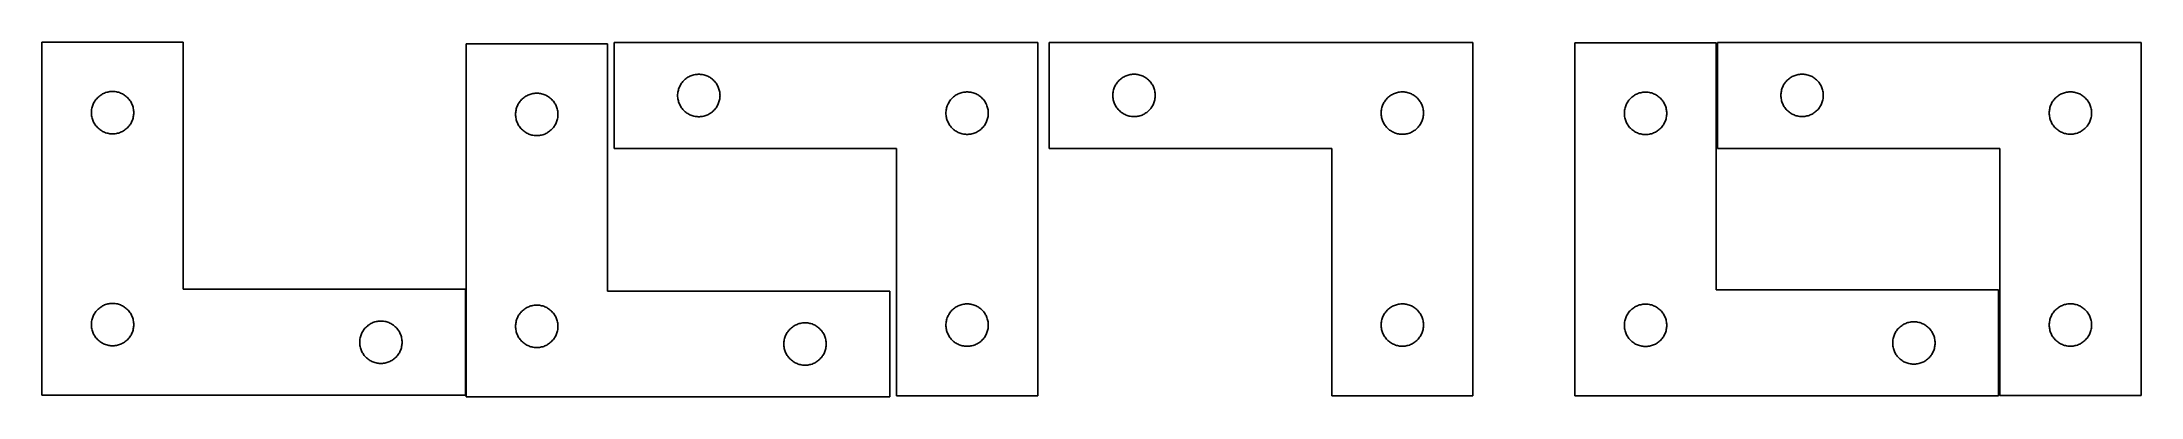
# Model space of a CAD drawing. Header units: millimetres. Extents: x 7 to 1493, y 7 to 258.
import ezdxf

# ---------------------------------------------------------------- set-up
doc = ezdxf.new("R2010")
doc.units = ezdxf.units.MM
doc.layers.add('CUT', color=7, linetype='CONTINUOUS', true_color=0x000000)

msp = doc.modelspace()

# ---------------------------------------------------------------- linework, layer by layer
at = {"layer": 'CUT'}
for p, q in [((106.661315, 257.780335), (6.661315, 257.780335)), ((6.661315, 257.780335), (6.661315, 7.780335)), ((106.661315, 82.780335), (106.661315, 257.780335)), ((407.020202, 256.564515), (307.020202, 256.564515)), ((307.020202, 256.564515), (307.020202, 6.564515)), ((407.020202, 81.564515), (407.020202, 256.564515)), ((711.785211, 257.43122), (411.785211, 257.43122)), ((411.785211, 257.43122), (411.785211, 182.43122)), ((711.785211, 7.43122), (711.785211, 257.43122)), ((1019.990839, 257.497138), (719.990839, 257.497138)), ((719.990839, 257.497138), (719.990839, 182.497138)), ((1019.990839, 7.497138), (1019.990839, 257.497138)), ((1192.186431, 257.294984), (1092.186431, 257.294984)), ((1092.186431, 257.294984), (1092.186431, 7.294984)), ((1192.186431, 82.294984), (1192.186431, 257.294984)), ((1493.042253, 257.52497), (1193.042253, 257.52497)), ((1193.042253, 257.52497), (1193.042253, 182.52497)), ((1493.042253, 7.52497), (1493.042253, 257.52497)), ((456.963893, 222.239579), (457.102376, 222.999501)), ((457.102376, 222.999501), (457.279795, 223.751287)), ((457.279795, 223.751287), (457.495681, 224.492942)), ((457.495681, 224.492942), (457.749459, 225.222501)), ((457.749459, 225.222501), (458.040458, 225.938029)), ((458.040458, 225.938029), (458.367905, 226.637627)), ((458.367905, 226.637627), (458.730933, 227.319441)), ((458.730933, 227.319441), (459.128578, 227.981663)), ((459.128578, 227.981663), (459.559786, 228.622536)), ((459.559786, 228.622536), (460.023414, 229.240362)), ((460.023414, 229.240362), (460.518232, 229.833502)), ((460.518232, 229.833502), (461.042928, 230.400382)), ((461.042928, 230.400382), (461.596111, 230.939501)), ((461.596111, 230.939501), (462.176314, 231.449427)), ((462.176314, 231.449427), (462.781997, 231.928809)), ((462.781997, 231.928809), (463.411555, 232.376375)), ((463.411555, 232.376375), (464.063319, 232.790939)), ((464.063319, 232.790939), (464.73556, 233.171402)), ((464.73556, 233.171402), (465.426495, 233.516754)), ((465.426495, 233.516754), (466.134293, 233.82608)), ((466.134293, 233.82608), (466.857076, 234.098558)), ((466.857076, 234.098558), (467.592927, 234.333468)), ((467.592927, 234.333468), (468.339895, 234.530186)), ((468.339895, 234.530186), (469.096, 234.688189)), ((469.096, 234.688189), (469.859236, 234.80706)), ((469.859236, 234.80706), (470.627579, 234.886483)), ((470.627579, 234.886483), (471.398993, 234.926247)), ((471.398993, 234.926247), (472.17143, 234.926247)), ((472.17143, 234.926247), (472.942843, 234.886483)), ((472.942843, 234.886483), (473.711187, 234.80706)), ((473.711187, 234.80706), (474.474423, 234.688189)), ((474.474423, 234.688189), (475.230527, 234.530186)), ((475.230527, 234.530186), (475.977496, 234.333468)), ((475.977496, 234.333468), (476.713347, 234.098558)), ((476.713347, 234.098558), (477.43613, 233.82608)), ((477.43613, 233.82608), (478.143927, 233.516754)), ((478.143927, 233.516754), (478.834862, 233.171402)), ((478.834862, 233.171402), (479.507103, 232.790939)), ((479.507103, 232.790939), (480.158867, 232.376375)), ((480.158867, 232.376375), (480.788425, 231.928809)), ((480.788425, 231.928809), (481.394109, 231.449427)), ((481.394109, 231.449427), (481.974311, 230.939501)), ((481.974311, 230.939501), (482.527494, 230.400382)), ((482.527494, 230.400382), (483.05219, 229.833502)), ((483.05219, 229.833502), (483.547008, 229.240362)), ((483.547008, 229.240362), (484.010636, 228.622536)), ((484.010636, 228.622536), (484.441845, 227.981663)), ((484.441845, 227.981663), (484.83949, 227.319441)), ((484.83949, 227.319441), (485.202518, 226.637627)), ((485.202518, 226.637627), (485.529965, 225.938029)), ((485.529965, 225.938029), (485.820964, 225.222501)), ((485.820964, 225.222501), (486.074742, 224.492942)), ((486.074742, 224.492942), (486.290627, 223.751287)), ((486.290627, 223.751287), (486.468047, 222.999501)), ((486.468047, 222.999501), (486.60653, 222.239579)), ((765.16952, 222.305497), (765.308003, 223.065419)), ((765.308003, 223.065419), (765.485423, 223.817205)), ((765.485423, 223.817205), (765.701308, 224.55886)), ((765.701308, 224.55886), (765.955086, 225.288419)), ((765.955086, 225.288419), (766.246085, 226.003947)), ((766.246085, 226.003947), (766.573532, 226.703545)), ((766.573532, 226.703545), (766.93656, 227.385359)), ((766.93656, 227.385359), (767.334205, 228.047581)), ((767.334205, 228.047581), (767.765414, 228.688454)), ((767.765414, 228.688454), (768.229042, 229.30628)), ((768.229042, 229.30628), (768.72386, 229.89942)), ((768.72386, 229.89942), (769.248556, 230.4663)), ((769.248556, 230.4663), (769.801739, 231.005418)), ((769.801739, 231.005418), (770.381941, 231.515345)), ((770.381941, 231.515345), (770.987625, 231.994727)), ((770.987625, 231.994727), (771.617183, 232.442293)), ((771.617183, 232.442293), (772.268947, 232.856857)), ((772.268947, 232.856857), (772.941188, 233.23732)), ((772.941188, 233.23732), (773.632123, 233.582672)), ((773.632123, 233.582672), (774.33992, 233.891998)), ((774.33992, 233.891998), (775.062703, 234.164476)), ((775.062703, 234.164476), (775.798554, 234.399386)), ((775.798554, 234.399386), (776.545523, 234.596104)), ((776.545523, 234.596104), (777.301627, 234.754107)), ((777.301627, 234.754107), (778.064863, 234.872978)), ((778.064863, 234.872978), (778.833207, 234.952401)), ((778.833207, 234.952401), (779.60462, 234.992165)), ((779.60462, 234.992165), (780.377057, 234.992165)), ((780.377057, 234.992165), (781.148471, 234.952401)), ((781.148471, 234.952401), (781.916814, 234.872978)), ((781.916814, 234.872978), (782.68005, 234.754107)), ((782.68005, 234.754107), (783.436155, 234.596104)), ((783.436155, 234.596104), (784.183123, 234.399386)), ((784.183123, 234.399386), (784.918974, 234.164476)), ((784.918974, 234.164476), (785.641757, 233.891998)), ((785.641757, 233.891998), (786.349555, 233.582672)), ((786.349555, 233.582672), (787.04049, 233.23732)), ((787.04049, 233.23732), (787.712731, 232.856857)), ((787.712731, 232.856857), (788.364495, 232.442293)), ((788.364495, 232.442293), (788.994053, 231.994727)), ((788.994053, 231.994727), (789.599736, 231.515345)), ((789.599736, 231.515345), (790.179939, 231.005418)), ((790.179939, 231.005418), (790.733122, 230.4663)), ((790.733122, 230.4663), (791.257818, 229.89942)), ((791.257818, 229.89942), (791.752636, 229.30628)), ((791.752636, 229.30628), (792.216264, 228.688454)), ((792.216264, 228.688454), (792.647472, 228.047581)), ((792.647472, 228.047581), (793.045117, 227.385359)), ((793.045117, 227.385359), (793.408145, 226.703545)), ((793.408145, 226.703545), (793.735592, 226.003947)), ((793.735592, 226.003947), (794.026591, 225.288419)), ((794.026591, 225.288419), (794.280369, 224.55886)), ((794.280369, 224.55886), (794.496255, 223.817205)), ((794.496255, 223.817205), (794.673674, 223.065419)), ((794.673674, 223.065419), (794.812157, 222.305497)), ((1238.220935, 222.333329), (1238.359418, 223.093251)), ((1238.359418, 223.093251), (1238.536837, 223.845037)), ((1238.536837, 223.845037), (1238.752722, 224.586692)), ((1238.752722, 224.586692), (1239.006501, 225.316251)), ((1239.006501, 225.316251), (1239.2975, 226.031779)), ((1239.2975, 226.031779), (1239.624947, 226.731377)), ((1239.624947, 226.731377), (1239.987975, 227.413191)), ((1239.987975, 227.413191), (1240.38562, 228.075413)), ((1240.38562, 228.075413), (1240.816828, 228.716286)), ((1240.816828, 228.716286), (1241.280456, 229.334112)), ((1241.280456, 229.334112), (1241.775274, 229.927252)), ((1241.775274, 229.927252), (1242.29997, 230.494132)), ((1242.29997, 230.494132), (1242.853153, 231.033251)), ((1242.853153, 231.033251), (1243.433356, 231.543177)), ((1243.433356, 231.543177), (1244.039039, 232.022559)), ((1244.039039, 232.022559), (1244.668597, 232.470125)), ((1244.668597, 232.470125), (1245.320361, 232.884689)), ((1245.320361, 232.884689), (1245.992602, 233.265152)), ((1245.992602, 233.265152), (1246.683537, 233.610504)), ((1246.683537, 233.610504), (1247.391335, 233.91983)), ((1247.391335, 233.91983), (1248.114117, 234.192308)), ((1248.114117, 234.192308), (1248.849969, 234.427218)), ((1248.849969, 234.427218), (1249.596937, 234.623936)), ((1249.596937, 234.623936), (1250.353042, 234.781939)), ((1250.353042, 234.781939), (1251.116278, 234.90081)), ((1251.116278, 234.90081), (1251.884621, 234.980233)), ((1251.884621, 234.980233), (1252.656034, 235.019997)), ((1252.656034, 235.019997), (1253.428472, 235.019997)), ((1253.428472, 235.019997), (1254.199885, 234.980233)), ((1254.199885, 234.980233), (1254.968229, 234.90081)), ((1254.968229, 234.90081), (1255.731465, 234.781939)), ((1255.731465, 234.781939), (1256.487569, 234.623936)), ((1256.487569, 234.623936), (1257.234538, 234.427218)), ((1257.234538, 234.427218), (1257.970389, 234.192308)), ((1257.970389, 234.192308), (1258.693172, 233.91983)), ((1258.693172, 233.91983), (1259.400969, 233.610504)), ((1259.400969, 233.610504), (1260.091904, 233.265152)), ((1260.091904, 233.265152), (1260.764145, 232.884689)), ((1260.764145, 232.884689), (1261.415909, 232.470125)), ((1261.415909, 232.470125), (1262.045467, 232.022559)), ((1262.045467, 232.022559), (1262.651151, 231.543177)), ((1262.651151, 231.543177), (1263.231353, 231.033251)), ((1263.231353, 231.033251), (1263.784536, 230.494132)), ((1263.784536, 230.494132), (1264.309232, 229.927252)), ((1264.309232, 229.927252), (1264.80405, 229.334112)), ((1264.80405, 229.334112), (1265.267678, 228.716286)), ((1265.267678, 228.716286), (1265.698887, 228.075413)), ((1265.698887, 228.075413), (1266.096532, 227.413191)), ((1266.096532, 227.413191), (1266.459559, 226.731377)), ((1266.459559, 226.731377), (1266.787007, 226.031779)), ((1266.787007, 226.031779), (1267.078005, 225.316251)), ((1267.078005, 225.316251), (1267.331784, 224.586692)), ((1267.331784, 224.586692), (1267.547669, 223.845037)), ((1267.547669, 223.845037), (1267.725088, 223.093251)), ((1267.725088, 223.093251), (1267.863572, 222.333329)), ((41.661315, 207.780335), (41.681204, 208.552517)), ((41.681204, 208.552517), (41.740817, 209.32265)), ((41.740817, 209.32265), (41.839997, 210.088694)), ((41.839997, 210.088694), (41.97848, 210.848616)), ((41.97848, 210.848616), (42.155899, 211.600402)), ((42.155899, 211.600402), (42.371784, 212.342058)), ((42.371784, 212.342058), (42.625563, 213.071616)), ((42.625563, 213.071616), (42.916561, 213.787144)), ((42.916561, 213.787144), (43.244009, 214.486742)), ((43.244009, 214.486742), (43.607036, 215.168556)), ((43.607036, 215.168556), (44.004682, 215.830778)), ((44.004682, 215.830778), (44.43589, 216.471652)), ((44.43589, 216.471652), (44.899518, 217.089477)), ((44.899518, 217.089477), (45.394336, 217.682617)), ((45.394336, 217.682617), (45.919032, 218.249498)), ((45.919032, 218.249498), (46.472215, 218.788616)), ((46.472215, 218.788616), (47.052417, 219.298542)), ((47.052417, 219.298542), (47.658101, 219.777924)), ((47.658101, 219.777924), (48.287659, 220.22549)), ((48.287659, 220.22549), (48.939423, 220.640055)), ((48.939423, 220.640055), (49.611664, 221.020517)), ((49.611664, 221.020517), (50.302599, 221.365869)), ((50.302599, 221.365869), (51.010397, 221.675195)), ((51.010397, 221.675195), (51.733179, 221.947674)), ((51.733179, 221.947674), (52.469031, 222.182583)), ((52.469031, 222.182583), (53.215999, 222.379301)), ((53.215999, 222.379301), (53.972104, 222.537304)), ((53.972104, 222.537304), (54.73534, 222.656175)), ((54.73534, 222.656175), (55.503683, 222.735598)), ((55.503683, 222.735598), (56.275096, 222.775362)), ((56.275096, 222.775362), (57.047534, 222.775362)), ((57.047534, 222.775362), (57.818947, 222.735598)), ((57.818947, 222.735598), (58.58729, 222.656175)), ((58.58729, 222.656175), (59.350526, 222.537304)), ((59.350526, 222.537304), (60.106631, 222.379301)), ((60.106631, 222.379301), (60.8536, 222.182583)), ((60.8536, 222.182583), (61.589451, 221.947674)), ((61.589451, 221.947674), (62.312233, 221.675195)), ((62.312233, 221.675195), (63.020031, 221.365869)), ((63.020031, 221.365869), (63.710966, 221.020517)), ((63.710966, 221.020517), (64.383207, 220.640055)), ((64.383207, 220.640055), (65.034971, 220.22549)), ((65.034971, 220.22549), (65.664529, 219.777924)), ((65.664529, 219.777924), (66.270213, 219.298542)), ((66.270213, 219.298542), (66.850415, 218.788616)), ((66.850415, 218.788616), (67.403598, 218.249498)), ((67.403598, 218.249498), (67.928294, 217.682617)), ((67.928294, 217.682617), (68.423112, 217.089477)), ((68.423112, 217.089477), (68.88674, 216.471652)), ((68.88674, 216.471652), (69.317948, 215.830778)), ((69.317948, 215.830778), (69.715594, 215.168556)), ((69.715594, 215.168556), (70.078621, 214.486742)), ((70.078621, 214.486742), (70.406069, 213.787144)), ((70.406069, 213.787144), (70.697067, 213.071616)), ((70.697067, 213.071616), (70.950846, 212.342058)), ((70.950846, 212.342058), (71.166731, 211.600402)), ((71.166731, 211.600402), (71.34415, 210.848616)), ((71.34415, 210.848616), (71.482633, 210.088694)), ((71.482633, 210.088694), (71.581813, 209.32265)), ((71.581813, 209.32265), (71.641426, 208.552517)), ((71.641426, 208.552517), (71.661315, 207.780335)), ((342.04009, 207.336696), (342.099704, 208.10683)), ((342.099704, 208.10683), (342.198883, 208.872874)), ((342.198883, 208.872874), (342.337366, 209.632796)), ((342.337366, 209.632796), (342.514786, 210.384582)), ((342.514786, 210.384582), (342.730671, 211.126237)), ((342.730671, 211.126237), (342.984449, 211.855796)), ((342.984449, 211.855796), (343.275448, 212.571323)), ((343.275448, 212.571323), (343.602896, 213.270922)), ((343.602896, 213.270922), (343.965923, 213.952736)), ((343.965923, 213.952736), (344.363568, 214.614958)), ((344.363568, 214.614958), (344.794777, 215.255831)), ((344.794777, 215.255831), (345.258405, 215.873657)), ((345.258405, 215.873657), (345.753223, 216.466797)), ((345.753223, 216.466797), (346.277919, 217.033677)), ((346.277919, 217.033677), (346.831102, 217.572795)), ((346.831102, 217.572795), (347.411304, 218.082722)), ((347.411304, 218.082722), (348.016988, 218.562104)), ((348.016988, 218.562104), (348.646546, 219.00967)), ((348.646546, 219.00967), (349.29831, 219.424234)), ((349.29831, 219.424234), (349.970551, 219.804697)), ((349.970551, 219.804697), (350.661486, 220.150049)), ((350.661486, 220.150049), (351.369283, 220.459374)), ((351.369283, 220.459374), (352.092066, 220.731853)), ((352.092066, 220.731853), (352.827917, 220.966763)), ((352.827917, 220.966763), (353.574886, 221.16348)), ((353.574886, 221.16348), (354.33099, 221.321484)), ((354.33099, 221.321484), (355.094226, 221.440355)), ((355.094226, 221.440355), (355.86257, 221.519778)), ((355.86257, 221.519778), (356.633983, 221.559542)), ((356.633983, 221.559542), (357.40642, 221.559542)), ((357.40642, 221.559542), (358.177834, 221.519778)), ((358.177834, 221.519778), (358.946177, 221.440355)), ((358.946177, 221.440355), (359.709413, 221.321484)), ((359.709413, 221.321484), (360.465518, 221.16348)), ((360.465518, 221.16348), (361.212486, 220.966763)), ((361.212486, 220.966763), (361.948337, 220.731853)), ((361.948337, 220.731853), (362.67112, 220.459374)), ((362.67112, 220.459374), (363.378918, 220.150049)), ((363.378918, 220.150049), (364.069853, 219.804697)), ((364.069853, 219.804697), (364.742094, 219.424234)), ((364.742094, 219.424234), (365.393858, 219.00967)), ((365.393858, 219.00967), (366.023416, 218.562104)), ((366.023416, 218.562104), (366.629099, 218.082722)), ((366.629099, 218.082722), (367.209302, 217.572795)), ((367.209302, 217.572795), (367.762485, 217.033677)), ((367.762485, 217.033677), (368.287181, 216.466797)), ((368.287181, 216.466797), (368.781999, 215.873657)), ((368.781999, 215.873657), (369.245627, 215.255831)), ((369.245627, 215.255831), (369.676835, 214.614958)), ((369.676835, 214.614958), (370.07448, 213.952736)), ((370.07448, 213.952736), (370.437508, 213.270922)), ((370.437508, 213.270922), (370.764955, 212.571323)), ((370.764955, 212.571323), (371.055954, 211.855796)), ((371.055954, 211.855796), (371.309732, 211.126237)), ((371.309732, 211.126237), (371.525618, 210.384582)), ((371.525618, 210.384582), (371.703037, 209.632796)), ((371.703037, 209.632796), (371.84152, 208.872874)), ((371.84152, 208.872874), (371.9407, 208.10683)), ((371.9407, 208.10683), (372.000313, 207.336696)), ((456.785211, 219.93122), (456.8051, 220.703401)), ((456.8051, 219.159039), (456.785211, 219.93122)), ((456.8051, 220.703401), (456.864713, 221.473535)), ((456.864713, 218.388905), (456.8051, 219.159039)), ((456.864713, 221.473535), (456.963893, 222.239579)), ((456.963893, 217.622861), (456.864713, 218.388905)), ((457.102376, 216.862939), (456.963893, 217.622861)), ((457.279795, 216.111153), (457.102376, 216.862939)), ((457.495681, 215.369498), (457.279795, 216.111153)), ((457.749459, 214.639939), (457.495681, 215.369498)), ((458.040458, 213.924411), (457.749459, 214.639939)), ((458.367905, 213.224813), (458.040458, 213.924411)), ((458.730933, 212.542999), (458.367905, 213.224813)), ((459.128578, 211.880777), (458.730933, 212.542999)), ((459.559786, 211.239904), (459.128578, 211.880777)), ((460.023414, 210.622078), (459.559786, 211.239904)), ((460.518232, 210.028938), (460.023414, 210.622078)), ((461.042928, 209.462058), (460.518232, 210.028938)), ((461.596111, 208.92294), (461.042928, 209.462058)), ((462.176314, 208.413013), (461.596111, 208.92294)), ((462.781997, 207.933631), (462.176314, 208.413013)), ((481.394109, 208.413013), (480.788425, 207.933631)), ((481.974311, 208.92294), (481.394109, 208.413013)), ((482.527494, 209.462058), (481.974311, 208.92294)), ((483.05219, 210.028938), (482.527494, 209.462058)), ((483.547008, 210.622078), (483.05219, 210.028938)), ((484.010636, 211.239904), (483.547008, 210.622078)), ((484.441845, 211.880777), (484.010636, 211.239904)), ((484.83949, 212.542999), (484.441845, 211.880777)), ((485.202518, 213.224813), (484.83949, 212.542999)), ((485.529965, 213.924411), (485.202518, 213.224813)), ((485.820964, 214.639939), (485.529965, 213.924411)), ((486.074742, 215.369498), (485.820964, 214.639939)), ((486.290627, 216.111153), (486.074742, 215.369498)), ((486.468047, 216.862939), (486.290627, 216.111153)), ((486.60653, 217.622861), (486.468047, 216.862939)), ((486.60653, 222.239579), (486.705709, 221.473535)), ((486.705709, 218.388905), (486.60653, 217.622861)), ((486.705709, 221.473535), (486.765323, 220.703401)), ((486.765323, 219.159039), (486.705709, 218.388905)), ((486.765323, 220.703401), (486.785211, 219.93122)), ((486.785211, 219.93122), (486.765323, 219.159039)), ((646.785211, 207.43122), (646.8051, 208.203401)), ((646.8051, 208.203401), (646.864713, 208.973535)), ((646.864713, 208.973535), (646.963893, 209.739579)), ((646.963893, 209.739579), (647.102376, 210.499501)), ((647.102376, 210.499501), (647.279795, 211.251287)), ((647.279795, 211.251287), (647.495681, 211.992942)), ((647.495681, 211.992942), (647.749459, 212.722501)), ((647.749459, 212.722501), (648.040458, 213.438029)), ((648.040458, 213.438029), (648.367905, 214.137627)), ((648.367905, 214.137627), (648.730933, 214.819441)), ((648.730933, 214.819441), (649.128578, 215.481663)), ((649.128578, 215.481663), (649.559786, 216.122536)), ((649.559786, 216.122536), (650.023414, 216.740362)), ((650.023414, 216.740362), (650.518232, 217.333502)), ((650.518232, 217.333502), (651.042928, 217.900382)), ((651.042928, 217.900382), (651.596111, 218.439501)), ((651.596111, 218.439501), (652.176314, 218.949427)), ((652.176314, 218.949427), (652.781997, 219.428809)), ((652.781997, 219.428809), (653.411555, 219.876375)), ((653.411555, 219.876375), (654.063319, 220.290939)), ((654.063319, 220.290939), (654.73556, 220.671402)), ((654.73556, 220.671402), (655.426495, 221.016754)), ((655.426495, 221.016754), (656.134293, 221.32608)), ((656.134293, 221.32608), (656.857076, 221.598558)), ((656.857076, 221.598558), (657.592927, 221.833468)), ((657.592927, 221.833468), (658.339895, 222.030186)), ((658.339895, 222.030186), (659.096, 222.188189)), ((659.096, 222.188189), (659.859236, 222.30706)), ((659.859236, 222.30706), (660.627579, 222.386483)), ((660.627579, 222.386483), (661.398993, 222.426247)), ((661.398993, 222.426247), (662.17143, 222.426247)), ((662.17143, 222.426247), (662.942843, 222.386483)), ((662.942843, 222.386483), (663.711187, 222.30706)), ((663.711187, 222.30706), (664.474423, 222.188189)), ((664.474423, 222.188189), (665.230527, 222.030186)), ((665.230527, 222.030186), (665.977496, 221.833468)), ((665.977496, 221.833468), (666.713347, 221.598558)), ((666.713347, 221.598558), (667.43613, 221.32608)), ((667.43613, 221.32608), (668.143927, 221.016754)), ((668.143927, 221.016754), (668.834862, 220.671402)), ((668.834862, 220.671402), (669.507103, 220.290939)), ((669.507103, 220.290939), (670.158867, 219.876375)), ((670.158867, 219.876375), (670.788425, 219.428809)), ((670.788425, 219.428809), (671.394109, 218.949427)), ((671.394109, 218.949427), (671.974311, 218.439501)), ((671.974311, 218.439501), (672.527494, 217.900382)), ((672.527494, 217.900382), (673.05219, 217.333502)), ((673.05219, 217.333502), (673.547008, 216.740362)), ((673.547008, 216.740362), (674.010636, 216.122536)), ((674.010636, 216.122536), (674.441845, 215.481663)), ((674.441845, 215.481663), (674.83949, 214.819441)), ((674.83949, 214.819441), (675.202518, 214.137627)), ((675.202518, 214.137627), (675.529965, 213.438029)), ((675.529965, 213.438029), (675.820964, 212.722501)), ((675.820964, 212.722501), (676.074742, 211.992942)), ((676.074742, 211.992942), (676.290627, 211.251287)), ((676.290627, 211.251287), (676.468047, 210.499501)), ((676.468047, 210.499501), (676.60653, 209.739579)), ((676.60653, 209.739579), (676.705709, 208.973535)), ((676.705709, 208.973535), (676.765323, 208.203401)), ((676.765323, 208.203401), (676.785211, 207.43122)), ((764.990839, 219.997138), (765.010727, 220.769319)), ((765.010727, 219.224957), (764.990839, 219.997138)), ((765.010727, 220.769319), (765.070341, 221.539453)), ((765.070341, 218.454823), (765.010727, 219.224957)), ((765.070341, 221.539453), (765.16952, 222.305497)), ((765.16952, 217.688779), (765.070341, 218.454823)), ((765.308003, 216.928857), (765.16952, 217.688779)), ((765.485423, 216.177071), (765.308003, 216.928857)), ((765.701308, 215.435415), (765.485423, 216.177071)), ((765.955086, 214.705857), (765.701308, 215.435415)), ((766.246085, 213.990329), (765.955086, 214.705857)), ((766.573532, 213.290731), (766.246085, 213.990329)), ((766.93656, 212.608917), (766.573532, 213.290731)), ((767.334205, 211.946695), (766.93656, 212.608917)), ((767.765414, 211.305822), (767.334205, 211.946695)), ((768.229042, 210.687996), (767.765414, 211.305822)), ((768.72386, 210.094856), (768.229042, 210.687996)), ((769.248556, 209.527976), (768.72386, 210.094856)), ((769.801739, 208.988857), (769.248556, 209.527976)), ((770.381941, 208.478931), (769.801739, 208.988857)), ((770.987625, 207.999549), (770.381941, 208.478931)), ((789.599736, 208.478931), (788.994053, 207.999549)), ((790.179939, 208.988857), (789.599736, 208.478931)), ((790.733122, 209.527976), (790.179939, 208.988857)), ((791.257818, 210.094856), (790.733122, 209.527976)), ((791.752636, 210.687996), (791.257818, 210.094856)), ((792.216264, 211.305822), (791.752636, 210.687996)), ((792.647472, 211.946695), (792.216264, 211.305822)), ((793.045117, 212.608917), (792.647472, 211.946695)), ((793.408145, 213.290731), (793.045117, 212.608917)), ((793.735592, 213.990329), (793.408145, 213.290731)), ((794.026591, 214.705857), (793.735592, 213.990329)), ((794.280369, 215.435415), (794.026591, 214.705857)), ((794.496255, 216.177071), (794.280369, 215.435415)), ((794.673674, 216.928857), (794.496255, 216.177071)), ((794.812157, 217.688779), (794.673674, 216.928857)), ((794.812157, 222.305497), (794.911337, 221.539453)), ((794.911337, 218.454823), (794.812157, 217.688779)), ((794.911337, 221.539453), (794.97095, 220.769319)), ((794.97095, 219.224957), (794.911337, 218.454823)), ((794.97095, 220.769319), (794.990839, 219.997138)), ((794.990839, 219.997138), (794.97095, 219.224957)), ((954.990839, 207.497138), (955.010727, 208.269319)), ((955.010727, 208.269319), (955.070341, 209.039453)), ((955.070341, 209.039453), (955.16952, 209.805497)), ((955.16952, 209.805497), (955.308003, 210.565419)), ((955.308003, 210.565419), (955.485423, 211.317205)), ((955.485423, 211.317205), (955.701308, 212.05886)), ((955.701308, 212.05886), (955.955086, 212.788419)), ((955.955086, 212.788419), (956.246085, 213.503947)), ((956.246085, 213.503947), (956.573532, 214.203545)), ((956.573532, 214.203545), (956.93656, 214.885359)), ((956.93656, 214.885359), (957.334205, 215.547581)), ((957.334205, 215.547581), (957.765414, 216.188454)), ((957.765414, 216.188454), (958.229042, 216.80628)), ((958.229042, 216.80628), (958.72386, 217.39942)), ((958.72386, 217.39942), (959.248556, 217.9663)), ((959.248556, 217.9663), (959.801739, 218.505418)), ((959.801739, 218.505418), (960.381941, 219.015345)), ((960.381941, 219.015345), (960.987625, 219.494727)), ((960.987625, 219.494727), (961.617183, 219.942293)), ((961.617183, 219.942293), (962.268947, 220.356857)), ((962.268947, 220.356857), (962.941188, 220.73732)), ((962.941188, 220.73732), (963.632123, 221.082672)), ((963.632123, 221.082672), (964.33992, 221.391998)), ((964.33992, 221.391998), (965.062703, 221.664476)), ((965.062703, 221.664476), (965.798554, 221.899386)), ((965.798554, 221.899386), (966.545523, 222.096104)), ((966.545523, 222.096104), (967.301627, 222.254107)), ((967.301627, 222.254107), (968.064863, 222.372978)), ((968.064863, 222.372978), (968.833207, 222.452401)), ((968.833207, 222.452401), (969.60462, 222.492165)), ((969.60462, 222.492165), (970.377057, 222.492165)), ((970.377057, 222.492165), (971.148471, 222.452401)), ((971.148471, 222.452401), (971.916814, 222.372978)), ((971.916814, 222.372978), (972.68005, 222.254107)), ((972.68005, 222.254107), (973.436155, 222.096104)), ((973.436155, 222.096104), (974.183123, 221.899386)), ((974.183123, 221.899386), (974.918974, 221.664476)), ((974.918974, 221.664476), (975.641757, 221.391998)), ((975.641757, 221.391998), (976.349555, 221.082672)), ((976.349555, 221.082672), (977.04049, 220.73732)), ((977.04049, 220.73732), (977.712731, 220.356857)), ((977.712731, 220.356857), (978.364495, 219.942293)), ((978.364495, 219.942293), (978.994053, 219.494727)), ((978.994053, 219.494727), (979.599736, 219.015345)), ((979.599736, 219.015345), (980.179939, 218.505418)), ((980.179939, 218.505418), (980.733122, 217.9663)), ((980.733122, 217.9663), (981.257818, 217.39942)), ((981.257818, 217.39942), (981.752636, 216.80628)), ((981.752636, 216.80628), (982.216264, 216.188454)), ((982.216264, 216.188454), (982.647472, 215.547581)), ((982.647472, 215.547581), (983.045117, 214.885359)), ((983.045117, 214.885359), (983.408145, 214.203545)), ((983.408145, 214.203545), (983.735592, 213.503947)), ((983.735592, 213.503947), (984.026591, 212.788419)), ((984.026591, 212.788419), (984.280369, 212.05886)), ((984.280369, 212.05886), (984.496255, 211.317205)), ((984.496255, 211.317205), (984.673674, 210.565419)), ((984.673674, 210.565419), (984.812157, 209.805497)), ((984.812157, 209.805497), (984.911337, 209.039453)), ((984.911337, 209.039453), (984.97095, 208.269319)), ((984.97095, 208.269319), (984.990839, 207.497138)), ((1127.20632, 208.067165), (1127.265933, 208.837299)), ((1127.265933, 208.837299), (1127.365113, 209.603342)), ((1127.365113, 209.603342), (1127.503596, 210.363265)), ((1127.503596, 210.363265), (1127.681015, 211.11505)), ((1127.681015, 211.11505), (1127.8969, 211.856706)), ((1127.8969, 211.856706), (1128.150679, 212.586265)), ((1128.150679, 212.586265), (1128.441677, 213.301792)), ((1128.441677, 213.301792), (1128.769125, 214.001391)), ((1128.769125, 214.001391), (1129.132152, 214.683205)), ((1129.132152, 214.683205), (1129.529798, 215.345427)), ((1129.529798, 215.345427), (1129.961006, 215.9863)), ((1129.961006, 215.9863), (1130.424634, 216.604126)), ((1130.424634, 216.604126), (1130.919452, 217.197265)), ((1130.919452, 217.197265), (1131.444148, 217.764146)), ((1131.444148, 217.764146), (1131.997331, 218.303264)), ((1131.997331, 218.303264), (1132.577533, 218.81319)), ((1132.577533, 218.81319), (1133.183217, 219.292572)), ((1133.183217, 219.292572), (1133.812775, 219.740139)), ((1133.812775, 219.740139), (1134.464539, 220.154703)), ((1134.464539, 220.154703), (1135.13678, 220.535166)), ((1135.13678, 220.535166), (1135.827715, 220.880518)), ((1135.827715, 220.880518), (1136.535513, 221.189843)), ((1136.535513, 221.189843), (1137.258295, 221.462322)), ((1137.258295, 221.462322), (1137.994146, 221.697232)), ((1137.994146, 221.697232), (1138.741115, 221.893949)), ((1138.741115, 221.893949), (1139.49722, 222.051953)), ((1139.49722, 222.051953), (1140.260456, 222.170824)), ((1140.260456, 222.170824), (1141.028799, 222.250247)), ((1141.028799, 222.250247), (1141.800212, 222.290011)), ((1141.800212, 222.290011), (1142.57265, 222.290011)), ((1142.57265, 222.290011), (1143.344063, 222.250247)), ((1143.344063, 222.250247), (1144.112406, 222.170824)), ((1144.112406, 222.170824), (1144.875642, 222.051953)), ((1144.875642, 222.051953), (1145.631747, 221.893949)), ((1145.631747, 221.893949), (1146.378716, 221.697232)), ((1146.378716, 221.697232), (1147.114567, 221.462322)), ((1147.114567, 221.462322), (1147.837349, 221.189843)), ((1147.837349, 221.189843), (1148.545147, 220.880518)), ((1148.545147, 220.880518), (1149.236082, 220.535166)), ((1149.236082, 220.535166), (1149.908323, 220.154703)), ((1149.908323, 220.154703), (1150.560087, 219.740139)), ((1150.560087, 219.740139), (1151.189645, 219.292572)), ((1151.189645, 219.292572), (1151.795329, 218.81319)), ((1151.795329, 218.81319), (1152.375531, 218.303264)), ((1152.375531, 218.303264), (1152.928714, 217.764146)), ((1152.928714, 217.764146), (1153.45341, 217.197265)), ((1153.45341, 217.197265), (1153.948228, 216.604126)), ((1153.948228, 216.604126), (1154.411856, 215.9863)), ((1154.411856, 215.9863), (1154.843064, 215.345427)), ((1154.843064, 215.345427), (1155.24071, 214.683205)), ((1155.24071, 214.683205), (1155.603737, 214.001391)), ((1155.603737, 214.001391), (1155.931185, 213.301792)), ((1155.931185, 213.301792), (1156.222183, 212.586265)), ((1156.222183, 212.586265), (1156.475962, 211.856706)), ((1156.475962, 211.856706), (1156.691847, 211.11505)), ((1156.691847, 211.11505), (1156.869266, 210.363265)), ((1156.869266, 210.363265), (1157.007749, 209.603342)), ((1157.007749, 209.603342), (1157.106929, 208.837299)), ((1157.106929, 208.837299), (1157.166542, 208.067165)), ((1238.042253, 220.02497), (1238.062142, 220.797151)), ((1238.062142, 219.252789), (1238.042253, 220.02497)), ((1238.062142, 220.797151), (1238.121755, 221.567285)), ((1238.121755, 218.482655), (1238.062142, 219.252789)), ((1238.121755, 221.567285), (1238.220935, 222.333329)), ((1238.220935, 217.716611), (1238.121755, 218.482655)), ((1238.359418, 216.956689), (1238.220935, 217.716611)), ((1238.536837, 216.204903), (1238.359418, 216.956689)), ((1238.752722, 215.463248), (1238.536837, 216.204903)), ((1239.006501, 214.733689), (1238.752722, 215.463248)), ((1239.2975, 214.018161), (1239.006501, 214.733689)), ((1239.624947, 213.318563), (1239.2975, 214.018161)), ((1239.987975, 212.636749), (1239.624947, 213.318563)), ((1240.38562, 211.974527), (1239.987975, 212.636749)), ((1240.816828, 211.333654), (1240.38562, 211.974527)), ((1241.280456, 210.715828), (1240.816828, 211.333654)), ((1241.775274, 210.122688), (1241.280456, 210.715828)), ((1242.29997, 209.555808), (1241.775274, 210.122688)), ((1242.853153, 209.01669), (1242.29997, 209.555808)), ((1243.433356, 208.506763), (1242.853153, 209.01669)), ((1244.039039, 208.027381), (1243.433356, 208.506763)), ((1262.651151, 208.506763), (1262.045467, 208.027381)), ((1263.231353, 209.01669), (1262.651151, 208.506763)), ((1263.784536, 209.555808), (1263.231353, 209.01669)), ((1264.309232, 210.122688), (1263.784536, 209.555808)), ((1264.80405, 210.715828), (1264.309232, 210.122688)), ((1265.267678, 211.333654), (1264.80405, 210.715828)), ((1265.698887, 211.974527), (1265.267678, 211.333654)), ((1266.096532, 212.636749), (1265.698887, 211.974527)), ((1266.459559, 213.318563), (1266.096532, 212.636749)), ((1266.787007, 214.018161), (1266.459559, 213.318563)), ((1267.078005, 214.733689), (1266.787007, 214.018161)), ((1267.331784, 215.463248), (1267.078005, 214.733689)), ((1267.547669, 216.204903), (1267.331784, 215.463248)), ((1267.725088, 216.956689), (1267.547669, 216.204903)), ((1267.863572, 217.716611), (1267.725088, 216.956689)), ((1267.863572, 222.333329), (1267.962751, 221.567285)), ((1267.962751, 218.482655), (1267.863572, 217.716611)), ((1267.962751, 221.567285), (1268.022365, 220.797151)), ((1268.022365, 219.252789), (1267.962751, 218.482655)), ((1268.022365, 220.797151), (1268.042253, 220.02497)), ((1268.042253, 220.02497), (1268.022365, 219.252789)), ((1428.042253, 207.52497), (1428.062142, 208.297151)), ((1428.062142, 208.297151), (1428.121755, 209.067285)), ((1428.121755, 209.067285), (1428.220935, 209.833329)), ((1428.220935, 209.833329), (1428.359418, 210.593251)), ((1428.359418, 210.593251), (1428.536837, 211.345037)), ((1428.536837, 211.345037), (1428.752722, 212.086692)), ((1428.752722, 212.086692), (1429.006501, 212.816251)), ((1429.006501, 212.816251), (1429.2975, 213.531779)), ((1429.2975, 213.531779), (1429.624947, 214.231377)), ((1429.624947, 214.231377), (1429.987975, 214.913191)), ((1429.987975, 214.913191), (1430.38562, 215.575413)), ((1430.38562, 215.575413), (1430.816828, 216.216286)), ((1430.816828, 216.216286), (1431.280456, 216.834112)), ((1431.280456, 216.834112), (1431.775274, 217.427252)), ((1431.775274, 217.427252), (1432.29997, 217.994132)), ((1432.29997, 217.994132), (1432.853153, 218.533251)), ((1432.853153, 218.533251), (1433.433356, 219.043177)), ((1433.433356, 219.043177), (1434.039039, 219.522559)), ((1434.039039, 219.522559), (1434.668597, 219.970125)), ((1434.668597, 219.970125), (1435.320361, 220.384689)), ((1435.320361, 220.384689), (1435.992602, 220.765152)), ((1435.992602, 220.765152), (1436.683537, 221.110504)), ((1436.683537, 221.110504), (1437.391335, 221.41983)), ((1437.391335, 221.41983), (1438.114117, 221.692308)), ((1438.114117, 221.692308), (1438.849969, 221.927218)), ((1438.849969, 221.927218), (1439.596937, 222.123936)), ((1439.596937, 222.123936), (1440.353042, 222.281939)), ((1440.353042, 222.281939), (1441.116278, 222.40081)), ((1441.116278, 222.40081), (1441.884621, 222.480233)), ((1441.884621, 222.480233), (1442.656034, 222.519997)), ((1442.656034, 222.519997), (1443.428472, 222.519997)), ((1443.428472, 222.519997), (1444.199885, 222.480233)), ((1444.199885, 222.480233), (1444.968229, 222.40081)), ((1444.968229, 222.40081), (1445.731465, 222.281939)), ((1445.731465, 222.281939), (1446.487569, 222.123936)), ((1446.487569, 222.123936), (1447.234538, 221.927218)), ((1447.234538, 221.927218), (1447.970389, 221.692308)), ((1447.970389, 221.692308), (1448.693172, 221.41983)), ((1448.693172, 221.41983), (1449.400969, 221.110504)), ((1449.400969, 221.110504), (1450.091904, 220.765152)), ((1450.091904, 220.765152), (1450.764145, 220.384689)), ((1450.764145, 220.384689), (1451.415909, 219.970125)), ((1451.415909, 219.970125), (1452.045467, 219.522559)), ((1452.045467, 219.522559), (1452.651151, 219.043177)), ((1452.651151, 219.043177), (1453.231353, 218.533251)), ((1453.231353, 218.533251), (1453.784536, 217.994132)), ((1453.784536, 217.994132), (1454.309232, 217.427252)), ((1454.309232, 217.427252), (1454.80405, 216.834112)), ((1454.80405, 216.834112), (1455.267678, 216.216286)), ((1455.267678, 216.216286), (1455.698887, 215.575413)), ((1455.698887, 215.575413), (1456.096532, 214.913191)), ((1456.096532, 214.913191), (1456.459559, 214.231377)), ((1456.459559, 214.231377), (1456.787007, 213.531779)), ((1456.787007, 213.531779), (1457.078005, 212.816251)), ((1457.078005, 212.816251), (1457.331784, 212.086692)), ((1457.331784, 212.086692), (1457.547669, 211.345037)), ((1457.547669, 211.345037), (1457.725088, 210.593251)), ((1457.725088, 210.593251), (1457.863572, 209.833329)), ((1457.863572, 209.833329), (1457.962751, 209.067285)), ((1457.962751, 209.067285), (1458.022365, 208.297151)), ((1458.022365, 208.297151), (1458.042253, 207.52497)), ((41.681204, 207.008154), (41.661315, 207.780335)), ((41.740817, 206.23802), (41.681204, 207.008154)), ((41.839997, 205.471977), (41.740817, 206.23802)), ((41.97848, 204.712054), (41.839997, 205.471977)), ((42.155899, 203.960268), (41.97848, 204.712054)), ((42.371784, 203.218613), (42.155899, 203.960268)), ((42.625563, 202.489054), (42.371784, 203.218613)), ((42.916561, 201.773527), (42.625563, 202.489054)), ((43.244009, 201.073928), (42.916561, 201.773527)), ((43.607036, 200.392114), (43.244009, 201.073928)), ((44.004682, 199.729892), (43.607036, 200.392114)), ((44.43589, 199.089019), (44.004682, 199.729892)), ((44.899518, 198.471193), (44.43589, 199.089019)), ((45.394336, 197.878053), (44.899518, 198.471193)), ((45.919032, 197.311173), (45.394336, 197.878053)), ((46.472215, 196.772055), (45.919032, 197.311173)), ((47.052417, 196.262129), (46.472215, 196.772055)), ((47.658101, 195.782747), (47.052417, 196.262129)), ((48.287659, 195.33518), (47.658101, 195.782747)), ((48.939423, 194.920616), (48.287659, 195.33518)), ((49.611664, 194.540153), (48.939423, 194.920616)), ((50.302599, 194.194801), (49.611664, 194.540153)), ((51.010397, 193.885476), (50.302599, 194.194801)), ((51.733179, 193.612997), (51.010397, 193.885476)), ((52.469031, 193.378087), (51.733179, 193.612997)), ((53.215999, 193.18137), (52.469031, 193.378087)), ((60.8536, 193.378087), (60.106631, 193.18137)), ((61.589451, 193.612997), (60.8536, 193.378087)), ((62.312233, 193.885476), (61.589451, 193.612997)), ((63.020031, 194.194801), (62.312233, 193.885476)), ((63.710966, 194.540153), (63.020031, 194.194801)), ((64.383207, 194.920616), (63.710966, 194.540153)), ((65.034971, 195.33518), (64.383207, 194.920616)), ((65.664529, 195.782747), (65.034971, 195.33518)), ((66.270213, 196.262129), (65.664529, 195.782747)), ((66.850415, 196.772055), (66.270213, 196.262129)), ((67.403598, 197.311173), (66.850415, 196.772055)), ((67.928294, 197.878053), (67.403598, 197.311173)), ((68.423112, 198.471193), (67.928294, 197.878053)), ((68.88674, 199.089019), (68.423112, 198.471193)), ((69.317948, 199.729892), (68.88674, 199.089019)), ((69.715594, 200.392114), (69.317948, 199.729892)), ((70.078621, 201.073928), (69.715594, 200.392114)), ((70.406069, 201.773527), (70.078621, 201.073928)), ((70.697067, 202.489054), (70.406069, 201.773527)), ((70.950846, 203.218613), (70.697067, 202.489054)), ((71.166731, 203.960268), (70.950846, 203.218613)), ((71.34415, 204.712054), (71.166731, 203.960268)), ((71.482633, 205.471977), (71.34415, 204.712054)), ((71.581813, 206.23802), (71.482633, 205.471977)), ((71.641426, 207.008154), (71.581813, 206.23802)), ((71.661315, 207.780335), (71.641426, 207.008154)), ((342.020202, 206.564515), (342.04009, 207.336696)), ((342.04009, 205.792334), (342.020202, 206.564515)), ((342.099704, 205.0222), (342.04009, 205.792334)), ((342.198883, 204.256156), (342.099704, 205.0222)), ((342.337366, 203.496234), (342.198883, 204.256156)), ((342.514786, 202.744448), (342.337366, 203.496234)), ((342.730671, 202.002792), (342.514786, 202.744448)), ((342.984449, 201.273234), (342.730671, 202.002792)), ((343.275448, 200.557706), (342.984449, 201.273234)), ((343.602896, 199.858108), (343.275448, 200.557706)), ((343.965923, 199.176294), (343.602896, 199.858108)), ((344.363568, 198.514072), (343.965923, 199.176294)), ((344.794777, 197.873198), (344.363568, 198.514072)), ((345.258405, 197.255373), (344.794777, 197.873198)), ((345.753223, 196.662233), (345.258405, 197.255373)), ((346.277919, 196.095353), (345.753223, 196.662233)), ((346.831102, 195.556234), (346.277919, 196.095353)), ((347.411304, 195.046308), (346.831102, 195.556234)), ((348.016988, 194.566926), (347.411304, 195.046308)), ((348.646546, 194.11936), (348.016988, 194.566926)), ((349.29831, 193.704795), (348.646546, 194.11936)), ((349.970551, 193.324333), (349.29831, 193.704795)), ((350.661486, 192.978981), (349.970551, 193.324333)), ((364.069853, 193.324333), (363.378918, 192.978981)), ((364.742094, 193.704795), (364.069853, 193.324333)), ((365.393858, 194.11936), (364.742094, 193.704795)), ((366.023416, 194.566926), (365.393858, 194.11936)), ((366.629099, 195.046308), (366.023416, 194.566926)), ((367.209302, 195.556234), (366.629099, 195.046308)), ((367.762485, 196.095353), (367.209302, 195.556234)), ((368.287181, 196.662233), (367.762485, 196.095353)), ((368.781999, 197.255373), (368.287181, 196.662233)), ((369.245627, 197.873198), (368.781999, 197.255373)), ((369.676835, 198.514072), (369.245627, 197.873198)), ((370.07448, 199.176294), (369.676835, 198.514072)), ((370.437508, 199.858108), (370.07448, 199.176294)), ((370.764955, 200.557706), (370.437508, 199.858108)), ((371.055954, 201.273234), (370.764955, 200.557706)), ((371.309732, 202.002792), (371.055954, 201.273234)), ((371.525618, 202.744448), (371.309732, 202.002792)), ((371.703037, 203.496234), (371.525618, 202.744448)), ((371.84152, 204.256156), (371.703037, 203.496234)), ((371.9407, 205.0222), (371.84152, 204.256156)), ((372.000313, 205.792334), (371.9407, 205.0222)), ((372.000313, 207.336696), (372.020202, 206.564515)), ((372.020202, 206.564515), (372.000313, 205.792334)), ((463.411555, 207.486065), (462.781997, 207.933631)), ((464.063319, 207.071501), (463.411555, 207.486065)), ((464.73556, 206.691038), (464.063319, 207.071501)), ((465.426495, 206.345686), (464.73556, 206.691038)), ((466.134293, 206.03636), (465.426495, 206.345686)), ((466.857076, 205.763882), (466.134293, 206.03636)), ((467.592927, 205.528972), (466.857076, 205.763882)), ((468.339895, 205.332254), (467.592927, 205.528972)), ((469.096, 205.174251), (468.339895, 205.332254)), ((469.859236, 205.05538), (469.096, 205.174251)), ((470.627579, 204.975957), (469.859236, 205.05538)), ((471.398993, 204.936193), (470.627579, 204.975957)), ((472.17143, 204.936193), (471.398993, 204.936193)), ((472.942843, 204.975957), (472.17143, 204.936193)), ((473.711187, 205.05538), (472.942843, 204.975957)), ((474.474423, 205.174251), (473.711187, 205.05538)), ((475.230527, 205.332254), (474.474423, 205.174251)), ((475.977496, 205.528972), (475.230527, 205.332254)), ((476.713347, 205.763882), (475.977496, 205.528972)), ((477.43613, 206.03636), (476.713347, 205.763882)), ((478.143927, 206.345686), (477.43613, 206.03636)), ((478.834862, 206.691038), (478.143927, 206.345686)), ((479.507103, 207.071501), (478.834862, 206.691038)), ((480.158867, 207.486065), (479.507103, 207.071501)), ((480.788425, 207.933631), (480.158867, 207.486065)), ((646.8051, 206.659039), (646.785211, 207.43122)), ((646.864713, 205.888905), (646.8051, 206.659039)), ((646.963893, 205.122861), (646.864713, 205.888905)), ((647.102376, 204.362939), (646.963893, 205.122861)), ((647.279795, 203.611153), (647.102376, 204.362939)), ((647.495681, 202.869498), (647.279795, 203.611153)), ((647.749459, 202.139939), (647.495681, 202.869498)), ((648.040458, 201.424411), (647.749459, 202.139939)), ((648.367905, 200.724813), (648.040458, 201.424411)), ((648.730933, 200.042999), (648.367905, 200.724813)), ((649.128578, 199.380777), (648.730933, 200.042999)), ((649.559786, 198.739904), (649.128578, 199.380777)), ((650.023414, 198.122078), (649.559786, 198.739904)), ((650.518232, 197.528938), (650.023414, 198.122078)), ((651.042928, 196.962058), (650.518232, 197.528938)), ((651.596111, 196.42294), (651.042928, 196.962058)), ((652.176314, 195.913013), (651.596111, 196.42294)), ((652.781997, 195.433631), (652.176314, 195.913013)), ((653.411555, 194.986065), (652.781997, 195.433631)), ((654.063319, 194.571501), (653.411555, 194.986065)), ((654.73556, 194.191038), (654.063319, 194.571501)), ((655.426495, 193.845686), (654.73556, 194.191038)), ((656.134293, 193.53636), (655.426495, 193.845686)), ((656.857076, 193.263882), (656.134293, 193.53636)), ((657.592927, 193.028972), (656.857076, 193.263882)), ((666.713347, 193.263882), (665.977496, 193.028972)), ((667.43613, 193.53636), (666.713347, 193.263882)), ((668.143927, 193.845686), (667.43613, 193.53636)), ((668.834862, 194.191038), (668.143927, 193.845686)), ((669.507103, 194.571501), (668.834862, 194.191038)), ((670.158867, 194.986065), (669.507103, 194.571501)), ((670.788425, 195.433631), (670.158867, 194.986065)), ((671.394109, 195.913013), (670.788425, 195.433631)), ((671.974311, 196.42294), (671.394109, 195.913013)), ((672.527494, 196.962058), (671.974311, 196.42294)), ((673.05219, 197.528938), (672.527494, 196.962058)), ((673.547008, 198.122078), (673.05219, 197.528938)), ((674.010636, 198.739904), (673.547008, 198.122078)), ((674.441845, 199.380777), (674.010636, 198.739904)), ((674.83949, 200.042999), (674.441845, 199.380777)), ((675.202518, 200.724813), (674.83949, 200.042999)), ((675.529965, 201.424411), (675.202518, 200.724813)), ((675.820964, 202.139939), (675.529965, 201.424411)), ((676.074742, 202.869498), (675.820964, 202.139939)), ((676.290627, 203.611153), (676.074742, 202.869498)), ((676.468047, 204.362939), (676.290627, 203.611153)), ((676.60653, 205.122861), (676.468047, 204.362939)), ((676.705709, 205.888905), (676.60653, 205.122861)), ((676.765323, 206.659039), (676.705709, 205.888905)), ((676.785211, 207.43122), (676.765323, 206.659039)), ((771.617183, 207.551983), (770.987625, 207.999549)), ((772.268947, 207.137419), (771.617183, 207.551983)), ((772.941188, 206.756956), (772.268947, 207.137419)), ((773.632123, 206.411604), (772.941188, 206.756956)), ((774.33992, 206.102278), (773.632123, 206.411604)), ((775.062703, 205.8298), (774.33992, 206.102278)), ((775.798554, 205.59489), (775.062703, 205.8298)), ((776.545523, 205.398172), (775.798554, 205.59489)), ((777.301627, 205.240169), (776.545523, 205.398172)), ((778.064863, 205.121298), (777.301627, 205.240169)), ((778.833207, 205.041875), (778.064863, 205.121298)), ((779.60462, 205.002111), (778.833207, 205.041875)), ((780.377057, 205.002111), (779.60462, 205.002111)), ((781.148471, 205.041875), (780.377057, 205.002111)), ((781.916814, 205.121298), (781.148471, 205.041875)), ((782.68005, 205.240169), (781.916814, 205.121298)), ((783.436155, 205.398172), (782.68005, 205.240169)), ((784.183123, 205.59489), (783.436155, 205.398172)), ((784.918974, 205.8298), (784.183123, 205.59489)), ((785.641757, 206.102278), (784.918974, 205.8298)), ((786.349555, 206.411604), (785.641757, 206.102278)), ((787.04049, 206.756956), (786.349555, 206.411604)), ((787.712731, 207.137419), (787.04049, 206.756956)), ((788.364495, 207.551983), (787.712731, 207.137419)), ((788.994053, 207.999549), (788.364495, 207.551983)), ((955.010727, 206.724957), (954.990839, 207.497138)), ((955.070341, 205.954823), (955.010727, 206.724957)), ((955.16952, 205.188779), (955.070341, 205.954823)), ((955.308003, 204.428857), (955.16952, 205.188779)), ((955.485423, 203.677071), (955.308003, 204.428857)), ((955.701308, 202.935415), (955.485423, 203.677071)), ((955.955086, 202.205857), (955.701308, 202.935415)), ((956.246085, 201.490329), (955.955086, 202.205857)), ((956.573532, 200.790731), (956.246085, 201.490329)), ((956.93656, 200.108917), (956.573532, 200.790731)), ((957.334205, 199.446695), (956.93656, 200.108917)), ((957.765414, 198.805822), (957.334205, 199.446695)), ((958.229042, 198.187996), (957.765414, 198.805822)), ((958.72386, 197.594856), (958.229042, 198.187996)), ((959.248556, 197.027976), (958.72386, 197.594856)), ((959.801739, 196.488857), (959.248556, 197.027976)), ((960.381941, 195.978931), (959.801739, 196.488857)), ((960.987625, 195.499549), (960.381941, 195.978931)), ((961.617183, 195.051983), (960.987625, 195.499549)), ((962.268947, 194.637419), (961.617183, 195.051983)), ((962.941188, 194.256956), (962.268947, 194.637419)), ((963.632123, 193.911604), (962.941188, 194.256956)), ((964.33992, 193.602278), (963.632123, 193.911604)), ((965.062703, 193.3298), (964.33992, 193.602278)), ((965.798554, 193.09489), (965.062703, 193.3298)), ((974.918974, 193.3298), (974.183123, 193.09489)), ((975.641757, 193.602278), (974.918974, 193.3298)), ((976.349555, 193.911604), (975.641757, 193.602278)), ((977.04049, 194.256956), (976.349555, 193.911604)), ((977.712731, 194.637419), (977.04049, 194.256956)), ((978.364495, 195.051983), (977.712731, 194.637419)), ((978.994053, 195.499549), (978.364495, 195.051983)), ((979.599736, 195.978931), (978.994053, 195.499549)), ((980.179939, 196.488857), (979.599736, 195.978931)), ((980.733122, 197.027976), (980.179939, 196.488857)), ((981.257818, 197.594856), (980.733122, 197.027976)), ((981.752636, 198.187996), (981.257818, 197.594856)), ((982.216264, 198.805822), (981.752636, 198.187996)), ((982.647472, 199.446695), (982.216264, 198.805822)), ((983.045117, 200.108917), (982.647472, 199.446695)), ((983.408145, 200.790731), (983.045117, 200.108917)), ((983.735592, 201.490329), (983.408145, 200.790731)), ((984.026591, 202.205857), (983.735592, 201.490329)), ((984.280369, 202.935415), (984.026591, 202.205857)), ((984.496255, 203.677071), (984.280369, 202.935415)), ((984.673674, 204.428857), (984.496255, 203.677071)), ((984.812157, 205.188779), (984.673674, 204.428857)), ((984.911337, 205.954823), (984.812157, 205.188779)), ((984.97095, 206.724957), (984.911337, 205.954823)), ((984.990839, 207.497138), (984.97095, 206.724957)), ((1127.186431, 207.294984), (1127.20632, 208.067165)), ((1127.20632, 206.522802), (1127.186431, 207.294984)), ((1127.265933, 205.752669), (1127.20632, 206.522802)), ((1127.365113, 204.986625), (1127.265933, 205.752669)), ((1127.503596, 204.226703), (1127.365113, 204.986625)), ((1127.681015, 203.474917), (1127.503596, 204.226703)), ((1127.8969, 202.733261), (1127.681015, 203.474917)), ((1128.150679, 202.003702), (1127.8969, 202.733261)), ((1128.441677, 201.288175), (1128.150679, 202.003702)), ((1128.769125, 200.588577), (1128.441677, 201.288175)), ((1129.132152, 199.906763), (1128.769125, 200.588577)), ((1129.529798, 199.244541), (1129.132152, 199.906763)), ((1129.961006, 198.603667), (1129.529798, 199.244541)), ((1130.424634, 197.985841), (1129.961006, 198.603667)), ((1130.919452, 197.392702), (1130.424634, 197.985841)), ((1131.444148, 196.825821), (1130.919452, 197.392702)), ((1131.997331, 196.286703), (1131.444148, 196.825821)), ((1132.577533, 195.776777), (1131.997331, 196.286703)), ((1133.183217, 195.297395), (1132.577533, 195.776777)), ((1133.812775, 194.849828), (1133.183217, 195.297395)), ((1134.464539, 194.435264), (1133.812775, 194.849828)), ((1135.13678, 194.054802), (1134.464539, 194.435264)), ((1135.827715, 193.70945), (1135.13678, 194.054802)), ((1136.535513, 193.400124), (1135.827715, 193.70945)), ((1137.258295, 193.127645), (1136.535513, 193.400124)), ((1147.837349, 193.400124), (1147.114567, 193.127645)), ((1148.545147, 193.70945), (1147.837349, 193.400124)), ((1149.236082, 194.054802), (1148.545147, 193.70945)), ((1149.908323, 194.435264), (1149.236082, 194.054802)), ((1150.560087, 194.849828), (1149.908323, 194.435264)), ((1151.189645, 195.297395), (1150.560087, 194.849828)), ((1151.795329, 195.776777), (1151.189645, 195.297395)), ((1152.375531, 196.286703), (1151.795329, 195.776777)), ((1152.928714, 196.825821), (1152.375531, 196.286703)), ((1153.45341, 197.392702), (1152.928714, 196.825821)), ((1153.948228, 197.985841), (1153.45341, 197.392702)), ((1154.411856, 198.603667), (1153.948228, 197.985841)), ((1154.843064, 199.244541), (1154.411856, 198.603667)), ((1155.24071, 199.906763), (1154.843064, 199.244541)), ((1155.603737, 200.588577), (1155.24071, 199.906763)), ((1155.931185, 201.288175), (1155.603737, 200.588577)), ((1156.222183, 202.003702), (1155.931185, 201.288175)), ((1156.475962, 202.733261), (1156.222183, 202.003702)), ((1156.691847, 203.474917), (1156.475962, 202.733261)), ((1156.869266, 204.226703), (1156.691847, 203.474917)), ((1157.007749, 204.986625), (1156.869266, 204.226703)), ((1157.106929, 205.752669), (1157.007749, 204.986625)), ((1157.166542, 206.522802), (1157.106929, 205.752669)), ((1157.166542, 208.067165), (1157.186431, 207.294984)), ((1157.186431, 207.294984), (1157.166542, 206.522802)), ((1244.668597, 207.579815), (1244.039039, 208.027381)), ((1245.320361, 207.165251), (1244.668597, 207.579815)), ((1245.992602, 206.784788), (1245.320361, 207.165251)), ((1246.683537, 206.439436), (1245.992602, 206.784788)), ((1247.391335, 206.13011), (1246.683537, 206.439436)), ((1248.114117, 205.857632), (1247.391335, 206.13011)), ((1248.849969, 205.622722), (1248.114117, 205.857632)), ((1249.596937, 205.426004), (1248.849969, 205.622722)), ((1250.353042, 205.268001), (1249.596937, 205.426004)), ((1251.116278, 205.14913), (1250.353042, 205.268001)), ((1251.884621, 205.069707), (1251.116278, 205.14913)), ((1252.656034, 205.029943), (1251.884621, 205.069707)), ((1253.428472, 205.029943), (1252.656034, 205.029943)), ((1254.199885, 205.069707), (1253.428472, 205.029943)), ((1254.968229, 205.14913), (1254.199885, 205.069707)), ((1255.731465, 205.268001), (1254.968229, 205.14913)), ((1256.487569, 205.426004), (1255.731465, 205.268001)), ((1257.234538, 205.622722), (1256.487569, 205.426004)), ((1257.970389, 205.857632), (1257.234538, 205.622722)), ((1258.693172, 206.13011), (1257.970389, 205.857632)), ((1259.400969, 206.439436), (1258.693172, 206.13011)), ((1260.091904, 206.784788), (1259.400969, 206.439436)), ((1260.764145, 207.165251), (1260.091904, 206.784788)), ((1261.415909, 207.579815), (1260.764145, 207.165251)), ((1262.045467, 208.027381), (1261.415909, 207.579815)), ((1428.062142, 206.752789), (1428.042253, 207.52497)), ((1428.121755, 205.982655), (1428.062142, 206.752789)), ((1428.220935, 205.216611), (1428.121755, 205.982655)), ((1428.359418, 204.456689), (1428.220935, 205.216611)), ((1428.536837, 203.704903), (1428.359418, 204.456689)), ((1428.752722, 202.963248), (1428.536837, 203.704903)), ((1429.006501, 202.233689), (1428.752722, 202.963248)), ((1429.2975, 201.518161), (1429.006501, 202.233689)), ((1429.624947, 200.818563), (1429.2975, 201.518161)), ((1429.987975, 200.136749), (1429.624947, 200.818563)), ((1430.38562, 199.474527), (1429.987975, 200.136749)), ((1430.816828, 198.833654), (1430.38562, 199.474527)), ((1431.280456, 198.215828), (1430.816828, 198.833654)), ((1431.775274, 197.622688), (1431.280456, 198.215828)), ((1432.29997, 197.055808), (1431.775274, 197.622688)), ((1432.853153, 196.51669), (1432.29997, 197.055808)), ((1433.433356, 196.006763), (1432.853153, 196.51669)), ((1434.039039, 195.527381), (1433.433356, 196.006763)), ((1434.668597, 195.079815), (1434.039039, 195.527381)), ((1435.320361, 194.665251), (1434.668597, 195.079815)), ((1435.992602, 194.284788), (1435.320361, 194.665251)), ((1436.683537, 193.939436), (1435.992602, 194.284788)), ((1437.391335, 193.63011), (1436.683537, 193.939436)), ((1438.114117, 193.357632), (1437.391335, 193.63011)), ((1438.849969, 193.122722), (1438.114117, 193.357632)), ((1447.970389, 193.357632), (1447.234538, 193.122722)), ((1448.693172, 193.63011), (1447.970389, 193.357632)), ((1449.400969, 193.939436), (1448.693172, 193.63011)), ((1450.091904, 194.284788), (1449.400969, 193.939436)), ((1450.764145, 194.665251), (1450.091904, 194.284788)), ((1451.415909, 195.079815), (1450.764145, 194.665251)), ((1452.045467, 195.527381), (1451.415909, 195.079815)), ((1452.651151, 196.006763), (1452.045467, 195.527381)), ((1453.231353, 196.51669), (1452.651151, 196.006763)), ((1453.784536, 197.055808), (1453.231353, 196.51669)), ((1454.309232, 197.622688), (1453.784536, 197.055808)), ((1454.80405, 198.215828), (1454.309232, 197.622688)), ((1455.267678, 198.833654), (1454.80405, 198.215828)), ((1455.698887, 199.474527), (1455.267678, 198.833654)), ((1456.096532, 200.136749), (1455.698887, 199.474527)), ((1456.459559, 200.818563), (1456.096532, 200.136749)), ((1456.787007, 201.518161), (1456.459559, 200.818563)), ((1457.078005, 202.233689), (1456.787007, 201.518161)), ((1457.331784, 202.963248), (1457.078005, 202.233689)), ((1457.547669, 203.704903), (1457.331784, 202.963248)), ((1457.725088, 204.456689), (1457.547669, 203.704903)), ((1457.863572, 205.216611), (1457.725088, 204.456689)), ((1457.962751, 205.982655), (1457.863572, 205.216611)), ((1458.022365, 206.752789), (1457.962751, 205.982655)), ((1458.042253, 207.52497), (1458.022365, 206.752789)), ((53.972104, 193.023366), (53.215999, 193.18137)), ((54.73534, 192.904495), (53.972104, 193.023366)), ((55.503683, 192.825072), (54.73534, 192.904495)), ((56.275096, 192.785308), (55.503683, 192.825072)), ((57.047534, 192.785308), (56.275096, 192.785308)), ((57.818947, 192.825072), (57.047534, 192.785308)), ((58.58729, 192.904495), (57.818947, 192.825072)), ((59.350526, 193.023366), (58.58729, 192.904495)), ((60.106631, 193.18137), (59.350526, 193.023366)), ((351.369283, 192.669655), (350.661486, 192.978981)), ((352.092066, 192.397176), (351.369283, 192.669655)), ((352.827917, 192.162267), (352.092066, 192.397176)), ((353.574886, 191.965549), (352.827917, 192.162267)), ((354.33099, 191.807546), (353.574886, 191.965549)), ((355.094226, 191.688675), (354.33099, 191.807546)), ((355.86257, 191.609252), (355.094226, 191.688675)), ((356.633983, 191.569488), (355.86257, 191.609252)), ((357.40642, 191.569488), (356.633983, 191.569488)), ((358.177834, 191.609252), (357.40642, 191.569488)), ((358.946177, 191.688675), (358.177834, 191.609252)), ((359.709413, 191.807546), (358.946177, 191.688675)), ((360.465518, 191.965549), (359.709413, 191.807546)), ((361.212486, 192.162267), (360.465518, 191.965549)), ((361.948337, 192.397176), (361.212486, 192.162267)), ((362.67112, 192.669655), (361.948337, 192.397176)), ((363.378918, 192.978981), (362.67112, 192.669655)), ((411.785211, 182.43122), (611.785211, 182.43122)), ((611.785211, 182.43122), (611.785211, 7.43122)), ((658.339895, 192.832254), (657.592927, 193.028972)), ((659.096, 192.674251), (658.339895, 192.832254)), ((659.859236, 192.55538), (659.096, 192.674251)), ((660.627579, 192.475957), (659.859236, 192.55538)), ((661.398993, 192.436193), (660.627579, 192.475957)), ((662.17143, 192.436193), (661.398993, 192.436193)), ((662.942843, 192.475957), (662.17143, 192.436193)), ((663.711187, 192.55538), (662.942843, 192.475957)), ((664.474423, 192.674251), (663.711187, 192.55538)), ((665.230527, 192.832254), (664.474423, 192.674251)), ((665.977496, 193.028972), (665.230527, 192.832254)), ((719.990839, 182.497138), (919.990839, 182.497138)), ((919.990839, 182.497138), (919.990839, 7.497138)), ((966.545523, 192.898172), (965.798554, 193.09489)), ((967.301627, 192.740169), (966.545523, 192.898172)), ((968.064863, 192.621298), (967.301627, 192.740169)), ((968.833207, 192.541875), (968.064863, 192.621298)), ((969.60462, 192.502111), (968.833207, 192.541875)), ((970.377057, 192.502111), (969.60462, 192.502111)), ((971.148471, 192.541875), (970.377057, 192.502111)), ((971.916814, 192.621298), (971.148471, 192.541875)), ((972.68005, 192.740169), (971.916814, 192.621298)), ((973.436155, 192.898172), (972.68005, 192.740169)), ((974.183123, 193.09489), (973.436155, 192.898172)), ((1137.994146, 192.892736), (1137.258295, 193.127645)), ((1138.741115, 192.696018), (1137.994146, 192.892736)), ((1139.49722, 192.538014), (1138.741115, 192.696018)), ((1140.260456, 192.419144), (1139.49722, 192.538014)), ((1141.028799, 192.339721), (1140.260456, 192.419144)), ((1141.800212, 192.299957), (1141.028799, 192.339721)), ((1142.57265, 192.299957), (1141.800212, 192.299957)), ((1143.344063, 192.339721), (1142.57265, 192.299957)), ((1144.112406, 192.419144), (1143.344063, 192.339721)), ((1144.875642, 192.538014), (1144.112406, 192.419144)), ((1145.631747, 192.696018), (1144.875642, 192.538014)), ((1146.378716, 192.892736), (1145.631747, 192.696018)), ((1147.114567, 193.127645), (1146.378716, 192.892736)), ((1193.042253, 182.52497), (1393.042253, 182.52497)), ((1393.042253, 182.52497), (1393.042253, 7.52497)), ((1439.596937, 192.926004), (1438.849969, 193.122722)), ((1440.353042, 192.768001), (1439.596937, 192.926004)), ((1441.116278, 192.64913), (1440.353042, 192.768001)), ((1441.884621, 192.569707), (1441.116278, 192.64913)), ((1442.656034, 192.529943), (1441.884621, 192.569707)), ((1443.428472, 192.529943), (1442.656034, 192.529943)), ((1444.199885, 192.569707), (1443.428472, 192.529943)), ((1444.968229, 192.64913), (1444.199885, 192.569707)), ((1445.731465, 192.768001), (1444.968229, 192.64913)), ((1446.487569, 192.926004), (1445.731465, 192.768001)), ((1447.234538, 193.122722), (1446.487569, 192.926004)), ((306.661315, 82.780335), (106.661315, 82.780335)), ((306.661315, 7.780335), (306.661315, 82.780335)), ((607.020202, 81.564515), (407.020202, 81.564515)), ((607.020202, 6.564515), (607.020202, 81.564515)), ((1392.186431, 82.294984), (1192.186431, 82.294984)), ((1392.186431, 7.294984), (1392.186431, 82.294984)), ((41.740817, 59.32265), (41.839997, 60.088694)), ((41.839997, 60.088694), (41.97848, 60.848616)), ((41.97848, 60.848616), (42.155899, 61.600402)), ((42.155899, 61.600402), (42.371784, 62.342058)), ((42.371784, 62.342058), (42.625563, 63.071616)), ((42.625563, 63.071616), (42.916561, 63.787144)), ((42.916561, 63.787144), (43.244009, 64.486742)), ((43.244009, 64.486742), (43.607036, 65.168556)), ((43.607036, 65.168556), (44.004682, 65.830778)), ((44.004682, 65.830778), (44.43589, 66.471652)), ((44.43589, 66.471652), (44.899518, 67.089477)), ((44.899518, 67.089477), (45.394336, 67.682617)), ((45.394336, 67.682617), (45.919032, 68.249498)), ((45.919032, 68.249498), (46.472215, 68.788616)), ((46.472215, 68.788616), (47.052417, 69.298542)), ((47.052417, 69.298542), (47.658101, 69.777924)), ((47.658101, 69.777924), (48.287659, 70.22549)), ((48.287659, 70.22549), (48.939423, 70.640055)), ((48.939423, 70.640055), (49.611664, 71.020517)), ((49.611664, 71.020517), (50.302599, 71.365869)), ((50.302599, 71.365869), (51.010397, 71.675195)), ((51.010397, 71.675195), (51.733179, 71.947674)), ((51.733179, 71.947674), (52.469031, 72.182583)), ((52.469031, 72.182583), (53.215999, 72.379301)), ((53.215999, 72.379301), (53.972104, 72.537304)), ((53.972104, 72.537304), (54.73534, 72.656175)), ((54.73534, 72.656175), (55.503683, 72.735598)), ((55.503683, 72.735598), (56.275096, 72.775362)), ((56.275096, 72.775362), (57.047534, 72.775362)), ((57.047534, 72.775362), (57.818947, 72.735598)), ((57.818947, 72.735598), (58.58729, 72.656175)), ((58.58729, 72.656175), (59.350526, 72.537304)), ((59.350526, 72.537304), (60.106631, 72.379301)), ((60.106631, 72.379301), (60.8536, 72.182583)), ((60.8536, 72.182583), (61.589451, 71.947674)), ((61.589451, 71.947674), (62.312233, 71.675195)), ((62.312233, 71.675195), (63.020031, 71.365869)), ((63.020031, 71.365869), (63.710966, 71.020517)), ((63.710966, 71.020517), (64.383207, 70.640055)), ((64.383207, 70.640055), (65.034971, 70.22549)), ((65.034971, 70.22549), (65.664529, 69.777924)), ((65.664529, 69.777924), (66.270213, 69.298542)), ((66.270213, 69.298542), (66.850415, 68.788616)), ((66.850415, 68.788616), (67.403598, 68.249498)), ((67.403598, 68.249498), (67.928294, 67.682617)), ((67.928294, 67.682617), (68.423112, 67.089477)), ((68.423112, 67.089477), (68.88674, 66.471652)), ((68.88674, 66.471652), (69.317948, 65.830778)), ((69.317948, 65.830778), (69.715594, 65.168556)), ((69.715594, 65.168556), (70.078621, 64.486742)), ((70.078621, 64.486742), (70.406069, 63.787144)), ((70.406069, 63.787144), (70.697067, 63.071616)), ((70.697067, 63.071616), (70.950846, 62.342058)), ((70.950846, 62.342058), (71.166731, 61.600402)), ((71.166731, 61.600402), (71.34415, 60.848616)), ((71.34415, 60.848616), (71.482633, 60.088694)), ((71.482633, 60.088694), (71.581813, 59.32265)), ((241.733179, 59.447674), (242.469031, 59.682583)), ((242.469031, 59.682583), (243.215999, 59.879301)), ((243.215999, 59.879301), (243.972104, 60.037304)), ((243.972104, 60.037304), (244.73534, 60.156175)), ((244.73534, 60.156175), (245.503683, 60.235598)), ((245.503683, 60.235598), (246.275096, 60.275362)), ((246.275096, 60.275362), (247.047534, 60.275362)), ((247.047534, 60.275362), (247.818947, 60.235598)), ((247.818947, 60.235598), (248.58729, 60.156175)), ((248.58729, 60.156175), (249.350526, 60.037304)), ((249.350526, 60.037304), (250.106631, 59.879301)), ((250.106631, 59.879301), (250.8536, 59.682583)), ((250.8536, 59.682583), (251.589451, 59.447674)), ((342.198883, 58.872874), (342.337366, 59.632796)), ((342.337366, 59.632796), (342.514786, 60.384582)), ((342.514786, 60.384582), (342.730671, 61.126237)), ((342.730671, 61.126237), (342.984449, 61.855796)), ((342.984449, 61.855796), (343.275448, 62.571323)), ((343.275448, 62.571323), (343.602896, 63.270922)), ((343.602896, 63.270922), (343.965923, 63.952736)), ((343.965923, 63.952736), (344.363568, 64.614958)), ((344.363568, 64.614958), (344.794777, 65.255831)), ((344.794777, 65.255831), (345.258405, 65.873657)), ((345.258405, 65.873657), (345.753223, 66.466797)), ((345.753223, 66.466797), (346.277919, 67.033677)), ((346.277919, 67.033677), (346.831102, 67.572795)), ((346.831102, 67.572795), (347.411304, 68.082722)), ((347.411304, 68.082722), (348.016988, 68.562104)), ((348.016988, 68.562104), (348.646546, 69.00967)), ((348.646546, 69.00967), (349.29831, 69.424234)), ((349.29831, 69.424234), (349.970551, 69.804697)), ((349.970551, 69.804697), (350.661486, 70.150049)), ((350.661486, 70.150049), (351.369283, 70.459374)), ((351.369283, 70.459374), (352.092066, 70.731853)), ((352.092066, 70.731853), (352.827917, 70.966763)), ((352.827917, 70.966763), (353.574886, 71.16348)), ((353.574886, 71.16348), (354.33099, 71.321484)), ((354.33099, 71.321484), (355.094226, 71.440355)), ((355.094226, 71.440355), (355.86257, 71.519778)), ((355.86257, 71.519778), (356.633983, 71.559542)), ((356.633983, 71.559542), (357.40642, 71.559542)), ((357.40642, 71.559542), (358.177834, 71.519778)), ((358.177834, 71.519778), (358.946177, 71.440355)), ((358.946177, 71.440355), (359.709413, 71.321484)), ((359.709413, 71.321484), (360.465518, 71.16348)), ((360.465518, 71.16348), (361.212486, 70.966763)), ((361.212486, 70.966763), (361.948337, 70.731853)), ((361.948337, 70.731853), (362.67112, 70.459374)), ((362.67112, 70.459374), (363.378918, 70.150049)), ((363.378918, 70.150049), (364.069853, 69.804697)), ((364.069853, 69.804697), (364.742094, 69.424234)), ((364.742094, 69.424234), (365.393858, 69.00967)), ((365.393858, 69.00967), (366.023416, 68.562104)), ((366.023416, 68.562104), (366.629099, 68.082722)), ((366.629099, 68.082722), (367.209302, 67.572795)), ((367.209302, 67.572795), (367.762485, 67.033677)), ((367.762485, 67.033677), (368.287181, 66.466797)), ((368.287181, 66.466797), (368.781999, 65.873657)), ((368.781999, 65.873657), (369.245627, 65.255831)), ((369.245627, 65.255831), (369.676835, 64.614958)), ((369.676835, 64.614958), (370.07448, 63.952736)), ((370.07448, 63.952736), (370.437508, 63.270922)), ((370.437508, 63.270922), (370.764955, 62.571323)), ((370.764955, 62.571323), (371.055954, 61.855796)), ((371.055954, 61.855796), (371.309732, 61.126237)), ((371.309732, 61.126237), (371.525618, 60.384582)), ((371.525618, 60.384582), (371.703037, 59.632796)), ((371.703037, 59.632796), (371.84152, 58.872874)), ((646.864713, 58.973535), (646.963893, 59.739579)), ((646.963893, 59.739579), (647.102376, 60.499501)), ((647.102376, 60.499501), (647.279795, 61.251287)), ((647.279795, 61.251287), (647.495681, 61.992942)), ((647.495681, 61.992942), (647.749459, 62.722501)), ((647.749459, 62.722501), (648.040458, 63.438029)), ((648.040458, 63.438029), (648.367905, 64.137627)), ((648.367905, 64.137627), (648.730933, 64.819441)), ((648.730933, 64.819441), (649.128578, 65.481663)), ((649.128578, 65.481663), (649.559786, 66.122536)), ((649.559786, 66.122536), (650.023414, 66.740362)), ((650.023414, 66.740362), (650.518232, 67.333502)), ((650.518232, 67.333502), (651.042928, 67.900382)), ((651.042928, 67.900382), (651.596111, 68.439501)), ((651.596111, 68.439501), (652.176314, 68.949427)), ((652.176314, 68.949427), (652.781997, 69.428809)), ((652.781997, 69.428809), (653.411555, 69.876375)), ((653.411555, 69.876375), (654.063319, 70.290939)), ((654.063319, 70.290939), (654.73556, 70.671402)), ((654.73556, 70.671402), (655.426495, 71.016754)), ((655.426495, 71.016754), (656.134293, 71.32608)), ((656.134293, 71.32608), (656.857076, 71.598558)), ((656.857076, 71.598558), (657.592927, 71.833468)), ((657.592927, 71.833468), (658.339895, 72.030186)), ((658.339895, 72.030186), (659.096, 72.188189)), ((659.096, 72.188189), (659.859236, 72.30706)), ((659.859236, 72.30706), (660.627579, 72.386483)), ((660.627579, 72.386483), (661.398993, 72.426247)), ((661.398993, 72.426247), (662.17143, 72.426247)), ((662.17143, 72.426247), (662.942843, 72.386483)), ((662.942843, 72.386483), (663.711187, 72.30706)), ((663.711187, 72.30706), (664.474423, 72.188189)), ((664.474423, 72.188189), (665.230527, 72.030186)), ((665.230527, 72.030186), (665.977496, 71.833468)), ((665.977496, 71.833468), (666.713347, 71.598558)), ((666.713347, 71.598558), (667.43613, 71.32608)), ((667.43613, 71.32608), (668.143927, 71.016754)), ((668.143927, 71.016754), (668.834862, 70.671402)), ((668.834862, 70.671402), (669.507103, 70.290939)), ((669.507103, 70.290939), (670.158867, 69.876375)), ((670.158867, 69.876375), (670.788425, 69.428809)), ((670.788425, 69.428809), (671.394109, 68.949427)), ((671.394109, 68.949427), (671.974311, 68.439501)), ((671.974311, 68.439501), (672.527494, 67.900382)), ((672.527494, 67.900382), (673.05219, 67.333502)), ((673.05219, 67.333502), (673.547008, 66.740362)), ((673.547008, 66.740362), (674.010636, 66.122536)), ((674.010636, 66.122536), (674.441845, 65.481663)), ((674.441845, 65.481663), (674.83949, 64.819441)), ((674.83949, 64.819441), (675.202518, 64.137627)), ((675.202518, 64.137627), (675.529965, 63.438029)), ((675.529965, 63.438029), (675.820964, 62.722501)), ((675.820964, 62.722501), (676.074742, 61.992942)), ((676.074742, 61.992942), (676.290627, 61.251287)), ((676.290627, 61.251287), (676.468047, 60.499501)), ((676.468047, 60.499501), (676.60653, 59.739579)), ((676.60653, 59.739579), (676.705709, 58.973535)), ((955.070341, 59.039453), (955.16952, 59.805497)), ((955.16952, 59.805497), (955.308003, 60.565419)), ((955.308003, 60.565419), (955.485423, 61.317205)), ((955.485423, 61.317205), (955.701308, 62.05886)), ((955.701308, 62.05886), (955.955086, 62.788419)), ((955.955086, 62.788419), (956.246085, 63.503947)), ((956.246085, 63.503947), (956.573532, 64.203545)), ((956.573532, 64.203545), (956.93656, 64.885359)), ((956.93656, 64.885359), (957.334205, 65.547581)), ((957.334205, 65.547581), (957.765414, 66.188454)), ((957.765414, 66.188454), (958.229042, 66.80628)), ((958.229042, 66.80628), (958.72386, 67.39942)), ((958.72386, 67.39942), (959.248556, 67.9663)), ((959.248556, 67.9663), (959.801739, 68.505418)), ((959.801739, 68.505418), (960.381941, 69.015345)), ((960.381941, 69.015345), (960.987625, 69.494727)), ((960.987625, 69.494727), (961.617183, 69.942293)), ((961.617183, 69.942293), (962.268947, 70.356857)), ((962.268947, 70.356857), (962.941188, 70.73732)), ((962.941188, 70.73732), (963.632123, 71.082672)), ((963.632123, 71.082672), (964.33992, 71.391998)), ((964.33992, 71.391998), (965.062703, 71.664476)), ((965.062703, 71.664476), (965.798554, 71.899386)), ((965.798554, 71.899386), (966.545523, 72.096104)), ((966.545523, 72.096104), (967.301627, 72.254107)), ((967.301627, 72.254107), (968.064863, 72.372978)), ((968.064863, 72.372978), (968.833207, 72.452401)), ((968.833207, 72.452401), (969.60462, 72.492165)), ((969.60462, 72.492165), (970.377057, 72.492165)), ((970.377057, 72.492165), (971.148471, 72.452401)), ((971.148471, 72.452401), (971.916814, 72.372978)), ((971.916814, 72.372978), (972.68005, 72.254107)), ((972.68005, 72.254107), (973.436155, 72.096104)), ((973.436155, 72.096104), (974.183123, 71.899386)), ((974.183123, 71.899386), (974.918974, 71.664476)), ((974.918974, 71.664476), (975.641757, 71.391998)), ((975.641757, 71.391998), (976.349555, 71.082672)), ((976.349555, 71.082672), (977.04049, 70.73732)), ((977.04049, 70.73732), (977.712731, 70.356857)), ((977.712731, 70.356857), (978.364495, 69.942293)), ((978.364495, 69.942293), (978.994053, 69.494727)), ((978.994053, 69.494727), (979.599736, 69.015345)), ((979.599736, 69.015345), (980.179939, 68.505418)), ((980.179939, 68.505418), (980.733122, 67.9663)), ((980.733122, 67.9663), (981.257818, 67.39942)), ((981.257818, 67.39942), (981.752636, 66.80628)), ((981.752636, 66.80628), (982.216264, 66.188454)), ((982.216264, 66.188454), (982.647472, 65.547581)), ((982.647472, 65.547581), (983.045117, 64.885359)), ((983.045117, 64.885359), (983.408145, 64.203545)), ((983.408145, 64.203545), (983.735592, 63.503947)), ((983.735592, 63.503947), (984.026591, 62.788419)), ((984.026591, 62.788419), (984.280369, 62.05886)), ((984.280369, 62.05886), (984.496255, 61.317205)), ((984.496255, 61.317205), (984.673674, 60.565419)), ((984.673674, 60.565419), (984.812157, 59.805497)), ((984.812157, 59.805497), (984.911337, 59.039453)), ((1127.265933, 58.837299), (1127.365113, 59.603342)), ((1127.365113, 59.603342), (1127.503596, 60.363265)), ((1127.503596, 60.363265), (1127.681015, 61.11505)), ((1127.681015, 61.11505), (1127.8969, 61.856706)), ((1127.8969, 61.856706), (1128.150679, 62.586265)), ((1128.150679, 62.586265), (1128.441677, 63.301792)), ((1128.441677, 63.301792), (1128.769125, 64.001391)), ((1128.769125, 64.001391), (1129.132152, 64.683205)), ((1129.132152, 64.683205), (1129.529798, 65.345427)), ((1129.529798, 65.345427), (1129.961006, 65.9863)), ((1129.961006, 65.9863), (1130.424634, 66.604126)), ((1130.424634, 66.604126), (1130.919452, 67.197265)), ((1130.919452, 67.197265), (1131.444148, 67.764146)), ((1131.444148, 67.764146), (1131.997331, 68.303264)), ((1131.997331, 68.303264), (1132.577533, 68.81319)), ((1132.577533, 68.81319), (1133.183217, 69.292572)), ((1133.183217, 69.292572), (1133.812775, 69.740139)), ((1133.812775, 69.740139), (1134.464539, 70.154703)), ((1134.464539, 70.154703), (1135.13678, 70.535166)), ((1135.13678, 70.535166), (1135.827715, 70.880518)), ((1135.827715, 70.880518), (1136.535513, 71.189843)), ((1136.535513, 71.189843), (1137.258295, 71.462322)), ((1137.258295, 71.462322), (1137.994146, 71.697232)), ((1137.994146, 71.697232), (1138.741115, 71.893949)), ((1138.741115, 71.893949), (1139.49722, 72.051953)), ((1139.49722, 72.051953), (1140.260456, 72.170824)), ((1140.260456, 72.170824), (1141.028799, 72.250247)), ((1141.028799, 72.250247), (1141.800212, 72.290011)), ((1141.800212, 72.290011), (1142.57265, 72.290011)), ((1142.57265, 72.290011), (1143.344063, 72.250247)), ((1143.344063, 72.250247), (1144.112406, 72.170824)), ((1144.112406, 72.170824), (1144.875642, 72.051953)), ((1144.875642, 72.051953), (1145.631747, 71.893949)), ((1145.631747, 71.893949), (1146.378716, 71.697232)), ((1146.378716, 71.697232), (1147.114567, 71.462322)), ((1147.114567, 71.462322), (1147.837349, 71.189843)), ((1147.837349, 71.189843), (1148.545147, 70.880518)), ((1148.545147, 70.880518), (1149.236082, 70.535166)), ((1149.236082, 70.535166), (1149.908323, 70.154703)), ((1149.908323, 70.154703), (1150.560087, 69.740139)), ((1150.560087, 69.740139), (1151.189645, 69.292572)), ((1151.189645, 69.292572), (1151.795329, 68.81319)), ((1151.795329, 68.81319), (1152.375531, 68.303264)), ((1152.375531, 68.303264), (1152.928714, 67.764146)), ((1152.928714, 67.764146), (1153.45341, 67.197265)), ((1153.45341, 67.197265), (1153.948228, 66.604126)), ((1153.948228, 66.604126), (1154.411856, 65.9863)), ((1154.411856, 65.9863), (1154.843064, 65.345427)), ((1154.843064, 65.345427), (1155.24071, 64.683205)), ((1155.24071, 64.683205), (1155.603737, 64.001391)), ((1155.603737, 64.001391), (1155.931185, 63.301792)), ((1155.931185, 63.301792), (1156.222183, 62.586265)), ((1156.222183, 62.586265), (1156.475962, 61.856706)), ((1156.475962, 61.856706), (1156.691847, 61.11505)), ((1156.691847, 61.11505), (1156.869266, 60.363265)), ((1156.869266, 60.363265), (1157.007749, 59.603342)), ((1157.007749, 59.603342), (1157.106929, 58.837299)), ((1328.741115, 59.393949), (1329.49722, 59.551953)), ((1329.49722, 59.551953), (1330.260456, 59.670824)), ((1330.260456, 59.670824), (1331.028799, 59.750247)), ((1331.028799, 59.750247), (1331.800212, 59.790011)), ((1331.800212, 59.790011), (1332.57265, 59.790011)), ((1332.57265, 59.790011), (1333.344063, 59.750247)), ((1333.344063, 59.750247), (1334.112406, 59.670824)), ((1334.112406, 59.670824), (1334.875642, 59.551953)), ((1334.875642, 59.551953), (1335.631747, 59.393949)), ((1428.121755, 59.067285), (1428.220935, 59.833329)), ((1428.220935, 59.833329), (1428.359418, 60.593251)), ((1428.359418, 60.593251), (1428.536837, 61.345037)), ((1428.536837, 61.345037), (1428.752722, 62.086692)), ((1428.752722, 62.086692), (1429.006501, 62.816251)), ((1429.006501, 62.816251), (1429.2975, 63.531779)), ((1429.2975, 63.531779), (1429.624947, 64.231377)), ((1429.624947, 64.231377), (1429.987975, 64.913191)), ((1429.987975, 64.913191), (1430.38562, 65.575413)), ((1430.38562, 65.575413), (1430.816828, 66.216286)), ((1430.816828, 66.216286), (1431.280456, 66.834112)), ((1431.280456, 66.834112), (1431.775274, 67.427252)), ((1431.775274, 67.427252), (1432.29997, 67.994132)), ((1432.29997, 67.994132), (1432.853153, 68.533251)), ((1432.853153, 68.533251), (1433.433356, 69.043177)), ((1433.433356, 69.043177), (1434.039039, 69.522559)), ((1434.039039, 69.522559), (1434.668597, 69.970125)), ((1434.668597, 69.970125), (1435.320361, 70.384689)), ((1435.320361, 70.384689), (1435.992602, 70.765152)), ((1435.992602, 70.765152), (1436.683537, 71.110504)), ((1436.683537, 71.110504), (1437.391335, 71.41983)), ((1437.391335, 71.41983), (1438.114117, 71.692308)), ((1438.114117, 71.692308), (1438.849969, 71.927218)), ((1438.849969, 71.927218), (1439.596937, 72.123936)), ((1439.596937, 72.123936), (1440.353042, 72.281939)), ((1440.353042, 72.281939), (1441.116278, 72.40081)), ((1441.116278, 72.40081), (1441.884621, 72.480233)), ((1441.884621, 72.480233), (1442.656034, 72.519997)), ((1442.656034, 72.519997), (1443.428472, 72.519997)), ((1443.428472, 72.519997), (1444.199885, 72.480233)), ((1444.199885, 72.480233), (1444.968229, 72.40081)), ((1444.968229, 72.40081), (1445.731465, 72.281939)), ((1445.731465, 72.281939), (1446.487569, 72.123936)), ((1446.487569, 72.123936), (1447.234538, 71.927218)), ((1447.234538, 71.927218), (1447.970389, 71.692308)), ((1447.970389, 71.692308), (1448.693172, 71.41983)), ((1448.693172, 71.41983), (1449.400969, 71.110504)), ((1449.400969, 71.110504), (1450.091904, 70.765152)), ((1450.091904, 70.765152), (1450.764145, 70.384689)), ((1450.764145, 70.384689), (1451.415909, 69.970125)), ((1451.415909, 69.970125), (1452.045467, 69.522559)), ((1452.045467, 69.522559), (1452.651151, 69.043177)), ((1452.651151, 69.043177), (1453.231353, 68.533251)), ((1453.231353, 68.533251), (1453.784536, 67.994132)), ((1453.784536, 67.994132), (1454.309232, 67.427252)), ((1454.309232, 67.427252), (1454.80405, 66.834112)), ((1454.80405, 66.834112), (1455.267678, 66.216286)), ((1455.267678, 66.216286), (1455.698887, 65.575413)), ((1455.698887, 65.575413), (1456.096532, 64.913191)), ((1456.096532, 64.913191), (1456.459559, 64.231377)), ((1456.459559, 64.231377), (1456.787007, 63.531779)), ((1456.787007, 63.531779), (1457.078005, 62.816251)), ((1457.078005, 62.816251), (1457.331784, 62.086692)), ((1457.331784, 62.086692), (1457.547669, 61.345037)), ((1457.547669, 61.345037), (1457.725088, 60.593251)), ((1457.725088, 60.593251), (1457.863572, 59.833329)), ((1457.863572, 59.833329), (1457.962751, 59.067285)), ((41.661315, 57.780335), (41.681204, 58.552517)), ((41.681204, 57.008154), (41.661315, 57.780335)), ((41.681204, 58.552517), (41.740817, 59.32265)), ((41.740817, 56.23802), (41.681204, 57.008154)), ((41.839997, 55.471977), (41.740817, 56.23802)), ((41.97848, 54.712054), (41.839997, 55.471977)), ((42.155899, 53.960268), (41.97848, 54.712054)), ((42.371784, 53.218613), (42.155899, 53.960268)), ((42.625563, 52.489054), (42.371784, 53.218613)), ((42.916561, 51.773527), (42.625563, 52.489054)), ((43.244009, 51.073928), (42.916561, 51.773527)), ((43.607036, 50.392114), (43.244009, 51.073928)), ((44.004682, 49.729892), (43.607036, 50.392114)), ((44.43589, 49.089019), (44.004682, 49.729892)), ((44.899518, 48.471193), (44.43589, 49.089019)), ((45.394336, 47.878053), (44.899518, 48.471193)), ((45.919032, 47.311173), (45.394336, 47.878053)), ((46.472215, 46.772055), (45.919032, 47.311173)), ((47.052417, 46.262129), (46.472215, 46.772055)), ((47.658101, 45.782747), (47.052417, 46.262129)), ((48.287659, 45.33518), (47.658101, 45.782747)), ((48.939423, 44.920616), (48.287659, 45.33518)), ((49.611664, 44.540153), (48.939423, 44.920616)), ((64.383207, 44.920616), (63.710966, 44.540153)), ((65.034971, 45.33518), (64.383207, 44.920616)), ((65.664529, 45.782747), (65.034971, 45.33518)), ((66.270213, 46.262129), (65.664529, 45.782747)), ((66.850415, 46.772055), (66.270213, 46.262129)), ((67.403598, 47.311173), (66.850415, 46.772055)), ((67.928294, 47.878053), (67.403598, 47.311173)), ((68.423112, 48.471193), (67.928294, 47.878053)), ((68.88674, 49.089019), (68.423112, 48.471193)), ((69.317948, 49.729892), (68.88674, 49.089019)), ((69.715594, 50.392114), (69.317948, 49.729892)), ((70.078621, 51.073928), (69.715594, 50.392114)), ((70.406069, 51.773527), (70.078621, 51.073928)), ((70.697067, 52.489054), (70.406069, 51.773527)), ((70.950846, 53.218613), (70.697067, 52.489054)), ((71.166731, 53.960268), (70.950846, 53.218613)), ((71.34415, 54.712054), (71.166731, 53.960268)), ((71.482633, 55.471977), (71.34415, 54.712054)), ((71.581813, 56.23802), (71.482633, 55.471977)), ((71.581813, 59.32265), (71.641426, 58.552517)), ((71.641426, 57.008154), (71.581813, 56.23802)), ((71.641426, 58.552517), (71.661315, 57.780335)), ((71.661315, 57.780335), (71.641426, 57.008154)), ((231.661315, 45.280335), (231.681204, 46.052517)), ((231.681204, 44.508154), (231.661315, 45.280335)), ((231.681204, 46.052517), (231.740817, 46.82265)), ((231.740817, 46.82265), (231.839997, 47.588694)), ((231.839997, 47.588694), (231.97848, 48.348616)), ((231.97848, 48.348616), (232.155899, 49.100402)), ((232.155899, 49.100402), (232.371784, 49.842058)), ((232.371784, 49.842058), (232.625563, 50.571616)), ((232.625563, 50.571616), (232.916561, 51.287144)), ((232.916561, 51.287144), (233.244009, 51.986742)), ((233.244009, 51.986742), (233.607036, 52.668556)), ((233.607036, 52.668556), (234.004682, 53.330778)), ((234.004682, 53.330778), (234.43589, 53.971652)), ((234.43589, 53.971652), (234.899518, 54.589477)), ((234.899518, 54.589477), (235.394336, 55.182617)), ((235.394336, 55.182617), (235.919032, 55.749498)), ((235.919032, 55.749498), (236.472215, 56.288616)), ((236.472215, 56.288616), (237.052417, 56.798542)), ((237.052417, 56.798542), (237.658101, 57.277924)), ((237.658101, 57.277924), (238.287659, 57.72549)), ((238.287659, 57.72549), (238.939423, 58.140055)), ((238.939423, 58.140055), (239.611664, 58.520517)), ((239.611664, 58.520517), (240.302599, 58.865869)), ((240.302599, 58.865869), (241.010397, 59.175195)), ((241.010397, 59.175195), (241.733179, 59.447674)), ((251.589451, 59.447674), (252.312233, 59.175195)), ((252.312233, 59.175195), (253.020031, 58.865869)), ((253.020031, 58.865869), (253.710966, 58.520517)), ((253.710966, 58.520517), (254.383207, 58.140055)), ((254.383207, 58.140055), (255.034971, 57.72549)), ((255.034971, 57.72549), (255.664529, 57.277924)), ((255.664529, 57.277924), (256.270213, 56.798542)), ((256.270213, 56.798542), (256.850415, 56.288616)), ((256.850415, 56.288616), (257.403598, 55.749498)), ((257.403598, 55.749498), (257.928294, 55.182617)), ((257.928294, 55.182617), (258.423112, 54.589477)), ((258.423112, 54.589477), (258.88674, 53.971652)), ((258.88674, 53.971652), (259.317948, 53.330778)), ((259.317948, 53.330778), (259.715594, 52.668556)), ((259.715594, 52.668556), (260.078621, 51.986742)), ((260.078621, 51.986742), (260.406069, 51.287144)), ((260.406069, 51.287144), (260.697067, 50.571616)), ((260.697067, 50.571616), (260.950846, 49.842058)), ((260.950846, 49.842058), (261.166731, 49.100402)), ((261.166731, 49.100402), (261.34415, 48.348616)), ((261.34415, 48.348616), (261.482633, 47.588694)), ((261.482633, 47.588694), (261.581813, 46.82265)), ((261.581813, 46.82265), (261.641426, 46.052517)), ((261.641426, 46.052517), (261.661315, 45.280335)), ((261.661315, 45.280335), (261.641426, 44.508154)), ((342.020202, 56.564515), (342.04009, 57.336696)), ((342.04009, 55.792334), (342.020202, 56.564515)), ((342.04009, 57.336696), (342.099704, 58.10683)), ((342.099704, 55.0222), (342.04009, 55.792334)), ((342.099704, 58.10683), (342.198883, 58.872874)), ((342.198883, 54.256156), (342.099704, 55.0222)), ((342.337366, 53.496234), (342.198883, 54.256156)), ((342.514786, 52.744448), (342.337366, 53.496234)), ((342.730671, 52.002792), (342.514786, 52.744448)), ((342.984449, 51.273234), (342.730671, 52.002792)), ((343.275448, 50.557706), (342.984449, 51.273234)), ((343.602896, 49.858108), (343.275448, 50.557706)), ((343.965923, 49.176294), (343.602896, 49.858108)), ((344.363568, 48.514072), (343.965923, 49.176294)), ((344.794777, 47.873198), (344.363568, 48.514072)), ((345.258405, 47.255373), (344.794777, 47.873198)), ((345.753223, 46.662233), (345.258405, 47.255373)), ((346.277919, 46.095353), (345.753223, 46.662233)), ((346.831102, 45.556234), (346.277919, 46.095353)), ((347.411304, 45.046308), (346.831102, 45.556234)), ((348.016988, 44.566926), (347.411304, 45.046308)), ((366.629099, 45.046308), (366.023416, 44.566926)), ((367.209302, 45.556234), (366.629099, 45.046308)), ((367.762485, 46.095353), (367.209302, 45.556234)), ((368.287181, 46.662233), (367.762485, 46.095353)), ((368.781999, 47.255373), (368.287181, 46.662233)), ((369.245627, 47.873198), (368.781999, 47.255373)), ((369.676835, 48.514072), (369.245627, 47.873198)), ((370.07448, 49.176294), (369.676835, 48.514072)), ((370.437508, 49.858108), (370.07448, 49.176294)), ((370.764955, 50.557706), (370.437508, 49.858108)), ((371.055954, 51.273234), (370.764955, 50.557706)), ((371.309732, 52.002792), (371.055954, 51.273234)), ((371.525618, 52.744448), (371.309732, 52.002792)), ((371.703037, 53.496234), (371.525618, 52.744448)), ((371.84152, 54.256156), (371.703037, 53.496234)), ((371.84152, 58.872874), (371.9407, 58.10683)), ((371.9407, 55.0222), (371.84152, 54.256156)), ((371.9407, 58.10683), (372.000313, 57.336696)), ((372.000313, 55.792334), (371.9407, 55.0222)), ((372.000313, 57.336696), (372.020202, 56.564515)), ((372.020202, 56.564515), (372.000313, 55.792334)), ((532.020202, 44.064515), (532.04009, 44.836696)), ((532.04009, 44.836696), (532.099704, 45.60683)), ((532.099704, 45.60683), (532.198883, 46.372874)), ((532.198883, 46.372874), (532.337366, 47.132796)), ((532.337366, 47.132796), (532.514786, 47.884582)), ((532.514786, 47.884582), (532.730671, 48.626237)), ((532.730671, 48.626237), (532.984449, 49.355796)), ((532.984449, 49.355796), (533.275448, 50.071323)), ((533.275448, 50.071323), (533.602896, 50.770922)), ((533.602896, 50.770922), (533.965923, 51.452736)), ((533.965923, 51.452736), (534.363568, 52.114958)), ((534.363568, 52.114958), (534.794777, 52.755831)), ((534.794777, 52.755831), (535.258405, 53.373657)), ((535.258405, 53.373657), (535.753223, 53.966797)), ((535.753223, 53.966797), (536.277919, 54.533677)), ((536.277919, 54.533677), (536.831102, 55.072795)), ((536.831102, 55.072795), (537.411304, 55.582722)), ((537.411304, 55.582722), (538.016988, 56.062104)), ((538.016988, 56.062104), (538.646546, 56.50967)), ((538.646546, 56.50967), (539.29831, 56.924234)), ((539.29831, 56.924234), (539.970551, 57.304697)), ((539.970551, 57.304697), (540.661486, 57.650049)), ((540.661486, 57.650049), (541.369283, 57.959374)), ((541.369283, 57.959374), (542.092066, 58.231853)), ((542.092066, 58.231853), (542.827917, 58.466763)), ((542.827917, 58.466763), (543.574886, 58.66348)), ((543.574886, 58.66348), (544.33099, 58.821484)), ((544.33099, 58.821484), (545.094226, 58.940355)), ((545.094226, 58.940355), (545.86257, 59.019778)), ((545.86257, 59.019778), (546.633983, 59.059542)), ((546.633983, 59.059542), (547.40642, 59.059542)), ((547.40642, 59.059542), (548.177834, 59.019778)), ((548.177834, 59.019778), (548.946177, 58.940355)), ((548.946177, 58.940355), (549.709413, 58.821484)), ((549.709413, 58.821484), (550.465518, 58.66348)), ((550.465518, 58.66348), (551.212486, 58.466763)), ((551.212486, 58.466763), (551.948337, 58.231853)), ((551.948337, 58.231853), (552.67112, 57.959374)), ((552.67112, 57.959374), (553.378918, 57.650049)), ((553.378918, 57.650049), (554.069853, 57.304697)), ((554.069853, 57.304697), (554.742094, 56.924234)), ((554.742094, 56.924234), (555.393858, 56.50967)), ((555.393858, 56.50967), (556.023416, 56.062104)), ((556.023416, 56.062104), (556.629099, 55.582722)), ((556.629099, 55.582722), (557.209302, 55.072795)), ((557.209302, 55.072795), (557.762485, 54.533677)), ((557.762485, 54.533677), (558.287181, 53.966797)), ((558.287181, 53.966797), (558.781999, 53.373657)), ((558.781999, 53.373657), (559.245627, 52.755831)), ((559.245627, 52.755831), (559.676835, 52.114958)), ((559.676835, 52.114958), (560.07448, 51.452736)), ((560.07448, 51.452736), (560.437508, 50.770922)), ((560.437508, 50.770922), (560.764955, 50.071323)), ((560.764955, 50.071323), (561.055954, 49.355796)), ((561.055954, 49.355796), (561.309732, 48.626237)), ((561.309732, 48.626237), (561.525618, 47.884582)), ((561.525618, 47.884582), (561.703037, 47.132796)), ((561.703037, 47.132796), (561.84152, 46.372874)), ((561.84152, 46.372874), (561.9407, 45.60683)), ((561.9407, 45.60683), (562.000313, 44.836696)), ((562.000313, 44.836696), (562.020202, 44.064515)), ((646.785211, 57.43122), (646.8051, 58.203401)), ((646.8051, 56.659039), (646.785211, 57.43122)), ((646.8051, 58.203401), (646.864713, 58.973535)), ((646.864713, 55.888905), (646.8051, 56.659039)), ((646.963893, 55.122861), (646.864713, 55.888905)), ((647.102376, 54.362939), (646.963893, 55.122861)), ((647.279795, 53.611153), (647.102376, 54.362939)), ((647.495681, 52.869498), (647.279795, 53.611153)), ((647.749459, 52.139939), (647.495681, 52.869498)), ((648.040458, 51.424411), (647.749459, 52.139939)), ((648.367905, 50.724813), (648.040458, 51.424411)), ((648.730933, 50.042999), (648.367905, 50.724813)), ((649.128578, 49.380777), (648.730933, 50.042999)), ((649.559786, 48.739904), (649.128578, 49.380777)), ((650.023414, 48.122078), (649.559786, 48.739904)), ((650.518232, 47.528938), (650.023414, 48.122078)), ((651.042928, 46.962058), (650.518232, 47.528938)), ((651.596111, 46.42294), (651.042928, 46.962058)), ((652.176314, 45.913013), (651.596111, 46.42294)), ((652.781997, 45.433631), (652.176314, 45.913013)), ((653.411555, 44.986065), (652.781997, 45.433631)), ((654.063319, 44.571501), (653.411555, 44.986065)), ((670.158867, 44.986065), (669.507103, 44.571501)), ((670.788425, 45.433631), (670.158867, 44.986065)), ((671.394109, 45.913013), (670.788425, 45.433631)), ((671.974311, 46.42294), (671.394109, 45.913013)), ((672.527494, 46.962058), (671.974311, 46.42294)), ((673.05219, 47.528938), (672.527494, 46.962058)), ((673.547008, 48.122078), (673.05219, 47.528938)), ((674.010636, 48.739904), (673.547008, 48.122078)), ((674.441845, 49.380777), (674.010636, 48.739904)), ((674.83949, 50.042999), (674.441845, 49.380777)), ((675.202518, 50.724813), (674.83949, 50.042999)), ((675.529965, 51.424411), (675.202518, 50.724813)), ((675.820964, 52.139939), (675.529965, 51.424411)), ((676.074742, 52.869498), (675.820964, 52.139939)), ((676.290627, 53.611153), (676.074742, 52.869498)), ((676.468047, 54.362939), (676.290627, 53.611153)), ((676.60653, 55.122861), (676.468047, 54.362939)), ((676.705709, 55.888905), (676.60653, 55.122861)), ((676.705709, 58.973535), (676.765323, 58.203401)), ((676.765323, 56.659039), (676.705709, 55.888905)), ((676.765323, 58.203401), (676.785211, 57.43122)), ((676.785211, 57.43122), (676.765323, 56.659039)), ((954.990839, 57.497138), (955.010727, 58.269319)), ((955.010727, 56.724957), (954.990839, 57.497138)), ((955.010727, 58.269319), (955.070341, 59.039453)), ((955.070341, 55.954823), (955.010727, 56.724957)), ((955.16952, 55.188779), (955.070341, 55.954823)), ((955.308003, 54.428857), (955.16952, 55.188779)), ((955.485423, 53.677071), (955.308003, 54.428857)), ((955.701308, 52.935415), (955.485423, 53.677071)), ((955.955086, 52.205857), (955.701308, 52.935415)), ((956.246085, 51.490329), (955.955086, 52.205857)), ((956.573532, 50.790731), (956.246085, 51.490329)), ((956.93656, 50.108917), (956.573532, 50.790731)), ((957.334205, 49.446695), (956.93656, 50.108917)), ((957.765414, 48.805822), (957.334205, 49.446695)), ((958.229042, 48.187996), (957.765414, 48.805822)), ((958.72386, 47.594856), (958.229042, 48.187996)), ((959.248556, 47.027976), (958.72386, 47.594856)), ((959.801739, 46.488857), (959.248556, 47.027976)), ((960.381941, 45.978931), (959.801739, 46.488857)), ((960.987625, 45.499549), (960.381941, 45.978931)), ((961.617183, 45.051983), (960.987625, 45.499549)), ((962.268947, 44.637419), (961.617183, 45.051983)), ((962.941188, 44.256956), (962.268947, 44.637419)), ((977.712731, 44.637419), (977.04049, 44.256956)), ((978.364495, 45.051983), (977.712731, 44.637419)), ((978.994053, 45.499549), (978.364495, 45.051983)), ((979.599736, 45.978931), (978.994053, 45.499549)), ((980.179939, 46.488857), (979.599736, 45.978931)), ((980.733122, 47.027976), (980.179939, 46.488857)), ((981.257818, 47.594856), (980.733122, 47.027976)), ((981.752636, 48.187996), (981.257818, 47.594856)), ((982.216264, 48.805822), (981.752636, 48.187996)), ((982.647472, 49.446695), (982.216264, 48.805822)), ((983.045117, 50.108917), (982.647472, 49.446695)), ((983.408145, 50.790731), (983.045117, 50.108917)), ((983.735592, 51.490329), (983.408145, 50.790731)), ((984.026591, 52.205857), (983.735592, 51.490329)), ((984.280369, 52.935415), (984.026591, 52.205857)), ((984.496255, 53.677071), (984.280369, 52.935415)), ((984.673674, 54.428857), (984.496255, 53.677071)), ((984.812157, 55.188779), (984.673674, 54.428857)), ((984.911337, 55.954823), (984.812157, 55.188779)), ((984.911337, 59.039453), (984.97095, 58.269319)), ((984.97095, 56.724957), (984.911337, 55.954823)), ((984.97095, 58.269319), (984.990839, 57.497138)), ((984.990839, 57.497138), (984.97095, 56.724957)), ((1127.186431, 57.294984), (1127.20632, 58.067165)), ((1127.20632, 56.522802), (1127.186431, 57.294984)), ((1127.20632, 58.067165), (1127.265933, 58.837299)), ((1127.265933, 55.752669), (1127.20632, 56.522802)), ((1127.365113, 54.986625), (1127.265933, 55.752669)), ((1127.503596, 54.226703), (1127.365113, 54.986625)), ((1127.681015, 53.474917), (1127.503596, 54.226703)), ((1127.8969, 52.733261), (1127.681015, 53.474917)), ((1128.150679, 52.003702), (1127.8969, 52.733261)), ((1128.441677, 51.288175), (1128.150679, 52.003702)), ((1128.769125, 50.588577), (1128.441677, 51.288175)), ((1129.132152, 49.906763), (1128.769125, 50.588577)), ((1129.529798, 49.244541), (1129.132152, 49.906763)), ((1129.961006, 48.603667), (1129.529798, 49.244541)), ((1130.424634, 47.985841), (1129.961006, 48.603667)), ((1130.919452, 47.392702), (1130.424634, 47.985841)), ((1131.444148, 46.825821), (1130.919452, 47.392702)), ((1131.997331, 46.286703), (1131.444148, 46.825821)), ((1132.577533, 45.776777), (1131.997331, 46.286703)), ((1133.183217, 45.297395), (1132.577533, 45.776777)), ((1133.812775, 44.849828), (1133.183217, 45.297395)), ((1134.464539, 44.435264), (1133.812775, 44.849828)), ((1150.560087, 44.849828), (1149.908323, 44.435264)), ((1151.189645, 45.297395), (1150.560087, 44.849828)), ((1151.795329, 45.776777), (1151.189645, 45.297395)), ((1152.375531, 46.286703), (1151.795329, 45.776777)), ((1152.928714, 46.825821), (1152.375531, 46.286703)), ((1153.45341, 47.392702), (1152.928714, 46.825821)), ((1153.948228, 47.985841), (1153.45341, 47.392702)), ((1154.411856, 48.603667), (1153.948228, 47.985841)), ((1154.843064, 49.244541), (1154.411856, 48.603667)), ((1155.24071, 49.906763), (1154.843064, 49.244541)), ((1155.603737, 50.588577), (1155.24071, 49.906763)), ((1155.931185, 51.288175), (1155.603737, 50.588577)), ((1156.222183, 52.003702), (1155.931185, 51.288175)), ((1156.475962, 52.733261), (1156.222183, 52.003702)), ((1156.691847, 53.474917), (1156.475962, 52.733261)), ((1156.869266, 54.226703), (1156.691847, 53.474917)), ((1157.007749, 54.986625), (1156.869266, 54.226703)), ((1157.106929, 55.752669), (1157.007749, 54.986625)), ((1157.106929, 58.837299), (1157.166542, 58.067165)), ((1157.166542, 56.522802), (1157.106929, 55.752669)), ((1157.166542, 58.067165), (1157.186431, 57.294984)), ((1157.186431, 57.294984), (1157.166542, 56.522802)), ((1317.186431, 44.794984), (1317.20632, 45.567165)), ((1317.20632, 44.022802), (1317.186431, 44.794984)), ((1317.20632, 45.567165), (1317.265933, 46.337299)), ((1317.265933, 46.337299), (1317.365113, 47.103342)), ((1317.365113, 47.103342), (1317.503596, 47.863265)), ((1317.503596, 47.863265), (1317.681015, 48.61505)), ((1317.681015, 48.61505), (1317.8969, 49.356706)), ((1317.8969, 49.356706), (1318.150679, 50.086265)), ((1318.150679, 50.086265), (1318.441677, 50.801792)), ((1318.441677, 50.801792), (1318.769125, 51.501391)), ((1318.769125, 51.501391), (1319.132152, 52.183205)), ((1319.132152, 52.183205), (1319.529798, 52.845427)), ((1319.529798, 52.845427), (1319.961006, 53.4863)), ((1319.961006, 53.4863), (1320.424634, 54.104126)), ((1320.424634, 54.104126), (1320.919452, 54.697265)), ((1320.919452, 54.697265), (1321.444148, 55.264146)), ((1321.444148, 55.264146), (1321.997331, 55.803264)), ((1321.997331, 55.803264), (1322.577533, 56.31319)), ((1322.577533, 56.31319), (1323.183217, 56.792572)), ((1323.183217, 56.792572), (1323.812775, 57.240139)), ((1323.812775, 57.240139), (1324.464539, 57.654703)), ((1324.464539, 57.654703), (1325.13678, 58.035166)), ((1325.13678, 58.035166), (1325.827715, 58.380518)), ((1325.827715, 58.380518), (1326.535513, 58.689843)), ((1326.535513, 58.689843), (1327.258295, 58.962322)), ((1327.258295, 58.962322), (1327.994146, 59.197232)), ((1327.994146, 59.197232), (1328.741115, 59.393949)), ((1335.631747, 59.393949), (1336.378716, 59.197232)), ((1336.378716, 59.197232), (1337.114567, 58.962322)), ((1337.114567, 58.962322), (1337.837349, 58.689843)), ((1337.837349, 58.689843), (1338.545147, 58.380518)), ((1338.545147, 58.380518), (1339.236082, 58.035166)), ((1339.236082, 58.035166), (1339.908323, 57.654703)), ((1339.908323, 57.654703), (1340.560087, 57.240139)), ((1340.560087, 57.240139), (1341.189645, 56.792572)), ((1341.189645, 56.792572), (1341.795329, 56.31319)), ((1341.795329, 56.31319), (1342.375531, 55.803264)), ((1342.375531, 55.803264), (1342.928714, 55.264146)), ((1342.928714, 55.264146), (1343.45341, 54.697265)), ((1343.45341, 54.697265), (1343.948228, 54.104126)), ((1343.948228, 54.104126), (1344.411856, 53.4863)), ((1344.411856, 53.4863), (1344.843064, 52.845427)), ((1344.843064, 52.845427), (1345.24071, 52.183205)), ((1345.24071, 52.183205), (1345.603737, 51.501391)), ((1345.603737, 51.501391), (1345.931185, 50.801792)), ((1345.931185, 50.801792), (1346.222183, 50.086265)), ((1346.222183, 50.086265), (1346.475962, 49.356706)), ((1346.475962, 49.356706), (1346.691847, 48.61505)), ((1346.691847, 48.61505), (1346.869266, 47.863265)), ((1346.869266, 47.863265), (1347.007749, 47.103342)), ((1347.007749, 47.103342), (1347.106929, 46.337299)), ((1347.106929, 46.337299), (1347.166542, 45.567165)), ((1347.166542, 45.567165), (1347.186431, 44.794984)), ((1347.186431, 44.794984), (1347.166542, 44.022802)), ((1428.042253, 57.52497), (1428.062142, 58.297151)), ((1428.062142, 56.752789), (1428.042253, 57.52497)), ((1428.062142, 58.297151), (1428.121755, 59.067285)), ((1428.121755, 55.982655), (1428.062142, 56.752789)), ((1428.220935, 55.216611), (1428.121755, 55.982655)), ((1428.359418, 54.456689), (1428.220935, 55.216611)), ((1428.536837, 53.704903), (1428.359418, 54.456689)), ((1428.752722, 52.963248), (1428.536837, 53.704903)), ((1429.006501, 52.233689), (1428.752722, 52.963248)), ((1429.2975, 51.518161), (1429.006501, 52.233689)), ((1429.624947, 50.818563), (1429.2975, 51.518161)), ((1429.987975, 50.136749), (1429.624947, 50.818563)), ((1430.38562, 49.474527), (1429.987975, 50.136749)), ((1430.816828, 48.833654), (1430.38562, 49.474527)), ((1431.280456, 48.215828), (1430.816828, 48.833654)), ((1431.775274, 47.622688), (1431.280456, 48.215828)), ((1432.29997, 47.055808), (1431.775274, 47.622688)), ((1432.853153, 46.51669), (1432.29997, 47.055808)), ((1433.433356, 46.006763), (1432.853153, 46.51669)), ((1434.039039, 45.527381), (1433.433356, 46.006763)), ((1434.668597, 45.079815), (1434.039039, 45.527381)), ((1435.320361, 44.665251), (1434.668597, 45.079815)), ((1435.992602, 44.284788), (1435.320361, 44.665251)), ((1450.764145, 44.665251), (1450.091904, 44.284788)), ((1451.415909, 45.079815), (1450.764145, 44.665251)), ((1452.045467, 45.527381), (1451.415909, 45.079815)), ((1452.651151, 46.006763), (1452.045467, 45.527381)), ((1453.231353, 46.51669), (1452.651151, 46.006763)), ((1453.784536, 47.055808), (1453.231353, 46.51669)), ((1454.309232, 47.622688), (1453.784536, 47.055808)), ((1454.80405, 48.215828), (1454.309232, 47.622688)), ((1455.267678, 48.833654), (1454.80405, 48.215828)), ((1455.698887, 49.474527), (1455.267678, 48.833654)), ((1456.096532, 50.136749), (1455.698887, 49.474527)), ((1456.459559, 50.818563), (1456.096532, 50.136749)), ((1456.787007, 51.518161), (1456.459559, 50.818563)), ((1457.078005, 52.233689), (1456.787007, 51.518161)), ((1457.331784, 52.963248), (1457.078005, 52.233689)), ((1457.547669, 53.704903), (1457.331784, 52.963248)), ((1457.725088, 54.456689), (1457.547669, 53.704903)), ((1457.863572, 55.216611), (1457.725088, 54.456689)), ((1457.962751, 55.982655), (1457.863572, 55.216611)), ((1457.962751, 59.067285), (1458.022365, 58.297151)), ((1458.022365, 56.752789), (1457.962751, 55.982655)), ((1458.022365, 58.297151), (1458.042253, 57.52497)), ((1458.042253, 57.52497), (1458.022365, 56.752789)), ((50.302599, 44.194801), (49.611664, 44.540153)), ((51.010397, 43.885476), (50.302599, 44.194801)), ((51.733179, 43.612997), (51.010397, 43.885476)), ((52.469031, 43.378087), (51.733179, 43.612997)), ((53.215999, 43.18137), (52.469031, 43.378087)), ((53.972104, 43.023366), (53.215999, 43.18137)), ((54.73534, 42.904495), (53.972104, 43.023366)), ((55.503683, 42.825072), (54.73534, 42.904495)), ((56.275096, 42.785308), (55.503683, 42.825072)), ((57.047534, 42.785308), (56.275096, 42.785308)), ((57.818947, 42.825072), (57.047534, 42.785308)), ((58.58729, 42.904495), (57.818947, 42.825072)), ((59.350526, 43.023366), (58.58729, 42.904495)), ((60.106631, 43.18137), (59.350526, 43.023366)), ((60.8536, 43.378087), (60.106631, 43.18137)), ((61.589451, 43.612997), (60.8536, 43.378087)), ((62.312233, 43.885476), (61.589451, 43.612997)), ((63.020031, 44.194801), (62.312233, 43.885476)), ((63.710966, 44.540153), (63.020031, 44.194801)), ((231.740817, 43.73802), (231.681204, 44.508154)), ((231.839997, 42.971977), (231.740817, 43.73802)), ((231.97848, 42.212054), (231.839997, 42.971977)), ((232.155899, 41.460268), (231.97848, 42.212054)), ((232.371784, 40.718613), (232.155899, 41.460268)), ((232.625563, 39.989054), (232.371784, 40.718613)), ((232.916561, 39.273527), (232.625563, 39.989054)), ((233.244009, 38.573928), (232.916561, 39.273527)), ((233.607036, 37.892114), (233.244009, 38.573928)), ((234.004682, 37.229892), (233.607036, 37.892114)), ((234.43589, 36.589019), (234.004682, 37.229892)), ((234.899518, 35.971193), (234.43589, 36.589019)), ((235.394336, 35.378053), (234.899518, 35.971193)), ((235.919032, 34.811173), (235.394336, 35.378053)), ((236.472215, 34.272055), (235.919032, 34.811173)), ((237.052417, 33.762129), (236.472215, 34.272055)), ((237.658101, 33.282747), (237.052417, 33.762129)), ((238.287659, 32.83518), (237.658101, 33.282747)), ((238.939423, 32.420616), (238.287659, 32.83518)), ((239.611664, 32.040153), (238.939423, 32.420616)), ((240.302599, 31.694801), (239.611664, 32.040153)), ((241.010397, 31.385476), (240.302599, 31.694801)), ((241.733179, 31.112997), (241.010397, 31.385476)), ((242.469031, 30.878087), (241.733179, 31.112997)), ((243.215999, 30.68137), (242.469031, 30.878087)), ((243.972104, 30.523366), (243.215999, 30.68137)), ((244.73534, 30.404495), (243.972104, 30.523366)), ((245.503683, 30.325072), (244.73534, 30.404495)), ((246.275096, 30.285308), (245.503683, 30.325072)), ((247.047534, 30.285308), (246.275096, 30.285308)), ((247.818947, 30.325072), (247.047534, 30.285308)), ((248.58729, 30.404495), (247.818947, 30.325072)), ((249.350526, 30.523366), (248.58729, 30.404495)), ((250.106631, 30.68137), (249.350526, 30.523366)), ((250.8536, 30.878087), (250.106631, 30.68137)), ((251.589451, 31.112997), (250.8536, 30.878087)), ((252.312233, 31.385476), (251.589451, 31.112997)), ((253.020031, 31.694801), (252.312233, 31.385476)), ((253.710966, 32.040153), (253.020031, 31.694801)), ((254.383207, 32.420616), (253.710966, 32.040153)), ((255.034971, 32.83518), (254.383207, 32.420616)), ((255.664529, 33.282747), (255.034971, 32.83518)), ((256.270213, 33.762129), (255.664529, 33.282747)), ((256.850415, 34.272055), (256.270213, 33.762129)), ((257.403598, 34.811173), (256.850415, 34.272055)), ((257.928294, 35.378053), (257.403598, 34.811173)), ((258.423112, 35.971193), (257.928294, 35.378053)), ((258.88674, 36.589019), (258.423112, 35.971193)), ((259.317948, 37.229892), (258.88674, 36.589019)), ((259.715594, 37.892114), (259.317948, 37.229892)), ((260.078621, 38.573928), (259.715594, 37.892114)), ((260.406069, 39.273527), (260.078621, 38.573928)), ((260.697067, 39.989054), (260.406069, 39.273527)), ((260.950846, 40.718613), (260.697067, 39.989054)), ((261.166731, 41.460268), (260.950846, 40.718613)), ((261.34415, 42.212054), (261.166731, 41.460268)), ((261.482633, 42.971977), (261.34415, 42.212054)), ((261.581813, 43.73802), (261.482633, 42.971977)), ((261.641426, 44.508154), (261.581813, 43.73802)), ((348.646546, 44.11936), (348.016988, 44.566926)), ((349.29831, 43.704795), (348.646546, 44.11936)), ((349.970551, 43.324333), (349.29831, 43.704795)), ((350.661486, 42.978981), (349.970551, 43.324333)), ((351.369283, 42.669655), (350.661486, 42.978981)), ((352.092066, 42.397176), (351.369283, 42.669655)), ((352.827917, 42.162267), (352.092066, 42.397176)), ((353.574886, 41.965549), (352.827917, 42.162267)), ((354.33099, 41.807546), (353.574886, 41.965549)), ((355.094226, 41.688675), (354.33099, 41.807546)), ((355.86257, 41.609252), (355.094226, 41.688675)), ((356.633983, 41.569488), (355.86257, 41.609252)), ((357.40642, 41.569488), (356.633983, 41.569488)), ((358.177834, 41.609252), (357.40642, 41.569488)), ((358.946177, 41.688675), (358.177834, 41.609252)), ((359.709413, 41.807546), (358.946177, 41.688675)), ((360.465518, 41.965549), (359.709413, 41.807546)), ((361.212486, 42.162267), (360.465518, 41.965549)), ((361.948337, 42.397176), (361.212486, 42.162267)), ((362.67112, 42.669655), (361.948337, 42.397176)), ((363.378918, 42.978981), (362.67112, 42.669655)), ((364.069853, 43.324333), (363.378918, 42.978981)), ((364.742094, 43.704795), (364.069853, 43.324333)), ((365.393858, 44.11936), (364.742094, 43.704795)), ((366.023416, 44.566926), (365.393858, 44.11936)), ((532.04009, 43.292334), (532.020202, 44.064515)), ((532.099704, 42.5222), (532.04009, 43.292334)), ((532.198883, 41.756156), (532.099704, 42.5222)), ((532.337366, 40.996234), (532.198883, 41.756156)), ((532.514786, 40.244448), (532.337366, 40.996234)), ((532.730671, 39.502792), (532.514786, 40.244448)), ((532.984449, 38.773234), (532.730671, 39.502792)), ((533.275448, 38.057706), (532.984449, 38.773234)), ((533.602896, 37.358108), (533.275448, 38.057706)), ((533.965923, 36.676294), (533.602896, 37.358108)), ((534.363568, 36.014072), (533.965923, 36.676294)), ((534.794777, 35.373198), (534.363568, 36.014072)), ((535.258405, 34.755373), (534.794777, 35.373198)), ((535.753223, 34.162233), (535.258405, 34.755373)), ((536.277919, 33.595353), (535.753223, 34.162233)), ((536.831102, 33.056234), (536.277919, 33.595353)), ((537.411304, 32.546308), (536.831102, 33.056234)), ((538.016988, 32.066926), (537.411304, 32.546308)), ((538.646546, 31.61936), (538.016988, 32.066926)), ((539.29831, 31.204795), (538.646546, 31.61936)), ((539.970551, 30.824333), (539.29831, 31.204795)), ((540.661486, 30.478981), (539.970551, 30.824333)), ((541.369283, 30.169655), (540.661486, 30.478981)), ((542.092066, 29.897176), (541.369283, 30.169655)), ((542.827917, 29.662267), (542.092066, 29.897176)), ((551.948337, 29.897176), (551.212486, 29.662267)), ((552.67112, 30.169655), (551.948337, 29.897176)), ((553.378918, 30.478981), (552.67112, 30.169655)), ((554.069853, 30.824333), (553.378918, 30.478981)), ((554.742094, 31.204795), (554.069853, 30.824333)), ((555.393858, 31.61936), (554.742094, 31.204795)), ((556.023416, 32.066926), (555.393858, 31.61936)), ((556.629099, 32.546308), (556.023416, 32.066926)), ((557.209302, 33.056234), (556.629099, 32.546308)), ((557.762485, 33.595353), (557.209302, 33.056234)), ((558.287181, 34.162233), (557.762485, 33.595353)), ((558.781999, 34.755373), (558.287181, 34.162233)), ((559.245627, 35.373198), (558.781999, 34.755373)), ((559.676835, 36.014072), (559.245627, 35.373198)), ((560.07448, 36.676294), (559.676835, 36.014072)), ((560.437508, 37.358108), (560.07448, 36.676294)), ((560.764955, 38.057706), (560.437508, 37.358108)), ((561.055954, 38.773234), (560.764955, 38.057706)), ((561.309732, 39.502792), (561.055954, 38.773234)), ((561.525618, 40.244448), (561.309732, 39.502792)), ((561.703037, 40.996234), (561.525618, 40.244448)), ((561.84152, 41.756156), (561.703037, 40.996234)), ((561.9407, 42.5222), (561.84152, 41.756156)), ((562.000313, 43.292334), (561.9407, 42.5222)), ((562.020202, 44.064515), (562.000313, 43.292334)), ((654.73556, 44.191038), (654.063319, 44.571501)), ((655.426495, 43.845686), (654.73556, 44.191038)), ((656.134293, 43.53636), (655.426495, 43.845686)), ((656.857076, 43.263882), (656.134293, 43.53636)), ((657.592927, 43.028972), (656.857076, 43.263882)), ((658.339895, 42.832254), (657.592927, 43.028972)), ((659.096, 42.674251), (658.339895, 42.832254)), ((659.859236, 42.55538), (659.096, 42.674251)), ((660.627579, 42.475957), (659.859236, 42.55538)), ((661.398993, 42.436193), (660.627579, 42.475957)), ((662.17143, 42.436193), (661.398993, 42.436193)), ((662.942843, 42.475957), (662.17143, 42.436193)), ((663.711187, 42.55538), (662.942843, 42.475957)), ((664.474423, 42.674251), (663.711187, 42.55538)), ((665.230527, 42.832254), (664.474423, 42.674251)), ((665.977496, 43.028972), (665.230527, 42.832254)), ((666.713347, 43.263882), (665.977496, 43.028972)), ((667.43613, 43.53636), (666.713347, 43.263882)), ((668.143927, 43.845686), (667.43613, 43.53636)), ((668.834862, 44.191038), (668.143927, 43.845686)), ((669.507103, 44.571501), (668.834862, 44.191038)), ((963.632123, 43.911604), (962.941188, 44.256956)), ((964.33992, 43.602278), (963.632123, 43.911604)), ((965.062703, 43.3298), (964.33992, 43.602278)), ((965.798554, 43.09489), (965.062703, 43.3298)), ((966.545523, 42.898172), (965.798554, 43.09489)), ((967.301627, 42.740169), (966.545523, 42.898172)), ((968.064863, 42.621298), (967.301627, 42.740169)), ((968.833207, 42.541875), (968.064863, 42.621298)), ((969.60462, 42.502111), (968.833207, 42.541875)), ((970.377057, 42.502111), (969.60462, 42.502111)), ((971.148471, 42.541875), (970.377057, 42.502111)), ((971.916814, 42.621298), (971.148471, 42.541875)), ((972.68005, 42.740169), (971.916814, 42.621298)), ((973.436155, 42.898172), (972.68005, 42.740169)), ((974.183123, 43.09489), (973.436155, 42.898172)), ((974.918974, 43.3298), (974.183123, 43.09489)), ((975.641757, 43.602278), (974.918974, 43.3298)), ((976.349555, 43.911604), (975.641757, 43.602278)), ((977.04049, 44.256956), (976.349555, 43.911604)), ((1135.13678, 44.054802), (1134.464539, 44.435264)), ((1135.827715, 43.70945), (1135.13678, 44.054802)), ((1136.535513, 43.400124), (1135.827715, 43.70945)), ((1137.258295, 43.127645), (1136.535513, 43.400124)), ((1137.994146, 42.892736), (1137.258295, 43.127645)), ((1138.741115, 42.696018), (1137.994146, 42.892736)), ((1139.49722, 42.538014), (1138.741115, 42.696018)), ((1140.260456, 42.419144), (1139.49722, 42.538014)), ((1141.028799, 42.339721), (1140.260456, 42.419144)), ((1141.800212, 42.299957), (1141.028799, 42.339721)), ((1142.57265, 42.299957), (1141.800212, 42.299957)), ((1143.344063, 42.339721), (1142.57265, 42.299957)), ((1144.112406, 42.419144), (1143.344063, 42.339721)), ((1144.875642, 42.538014), (1144.112406, 42.419144)), ((1145.631747, 42.696018), (1144.875642, 42.538014)), ((1146.378716, 42.892736), (1145.631747, 42.696018)), ((1147.114567, 43.127645), (1146.378716, 42.892736)), ((1147.837349, 43.400124), (1147.114567, 43.127645)), ((1148.545147, 43.70945), (1147.837349, 43.400124)), ((1149.236082, 44.054802), (1148.545147, 43.70945)), ((1149.908323, 44.435264), (1149.236082, 44.054802)), ((1317.265933, 43.252669), (1317.20632, 44.022802)), ((1317.365113, 42.486625), (1317.265933, 43.252669)), ((1317.503596, 41.726703), (1317.365113, 42.486625)), ((1317.681015, 40.974917), (1317.503596, 41.726703)), ((1317.8969, 40.233261), (1317.681015, 40.974917)), ((1318.150679, 39.503702), (1317.8969, 40.233261)), ((1318.441677, 38.788175), (1318.150679, 39.503702)), ((1318.769125, 38.088577), (1318.441677, 38.788175)), ((1319.132152, 37.406763), (1318.769125, 38.088577)), ((1319.529798, 36.744541), (1319.132152, 37.406763)), ((1319.961006, 36.103667), (1319.529798, 36.744541)), ((1320.424634, 35.485841), (1319.961006, 36.103667)), ((1320.919452, 34.892702), (1320.424634, 35.485841)), ((1321.444148, 34.325821), (1320.919452, 34.892702)), ((1321.997331, 33.786703), (1321.444148, 34.325821)), ((1322.577533, 33.276777), (1321.997331, 33.786703)), ((1323.183217, 32.797395), (1322.577533, 33.276777)), ((1323.812775, 32.349828), (1323.183217, 32.797395)), ((1324.464539, 31.935264), (1323.812775, 32.349828)), ((1325.13678, 31.554802), (1324.464539, 31.935264)), ((1325.827715, 31.20945), (1325.13678, 31.554802)), ((1326.535513, 30.900124), (1325.827715, 31.20945)), ((1327.258295, 30.627645), (1326.535513, 30.900124)), ((1327.994146, 30.392736), (1327.258295, 30.627645)), ((1328.741115, 30.196018), (1327.994146, 30.392736)), ((1329.49722, 30.038014), (1328.741115, 30.196018)), ((1330.260456, 29.919144), (1329.49722, 30.038014)), ((1331.028799, 29.839721), (1330.260456, 29.919144)), ((1331.800212, 29.799957), (1331.028799, 29.839721)), ((1332.57265, 29.799957), (1331.800212, 29.799957)), ((1333.344063, 29.839721), (1332.57265, 29.799957)), ((1334.112406, 29.919144), (1333.344063, 29.839721)), ((1334.875642, 30.038014), (1334.112406, 29.919144)), ((1335.631747, 30.196018), (1334.875642, 30.038014)), ((1336.378716, 30.392736), (1335.631747, 30.196018)), ((1337.114567, 30.627645), (1336.378716, 30.392736)), ((1337.837349, 30.900124), (1337.114567, 30.627645)), ((1338.545147, 31.20945), (1337.837349, 30.900124)), ((1339.236082, 31.554802), (1338.545147, 31.20945)), ((1339.908323, 31.935264), (1339.236082, 31.554802)), ((1340.560087, 32.349828), (1339.908323, 31.935264)), ((1341.189645, 32.797395), (1340.560087, 32.349828)), ((1341.795329, 33.276777), (1341.189645, 32.797395)), ((1342.375531, 33.786703), (1341.795329, 33.276777)), ((1342.928714, 34.325821), (1342.375531, 33.786703)), ((1343.45341, 34.892702), (1342.928714, 34.325821)), ((1343.948228, 35.485841), (1343.45341, 34.892702)), ((1344.411856, 36.103667), (1343.948228, 35.485841)), ((1344.843064, 36.744541), (1344.411856, 36.103667)), ((1345.24071, 37.406763), (1344.843064, 36.744541)), ((1345.603737, 38.088577), (1345.24071, 37.406763)), ((1345.931185, 38.788175), (1345.603737, 38.088577)), ((1346.222183, 39.503702), (1345.931185, 38.788175)), ((1346.475962, 40.233261), (1346.222183, 39.503702)), ((1346.691847, 40.974917), (1346.475962, 40.233261)), ((1346.869266, 41.726703), (1346.691847, 40.974917)), ((1347.007749, 42.486625), (1346.869266, 41.726703)), ((1347.106929, 43.252669), (1347.007749, 42.486625)), ((1347.166542, 44.022802), (1347.106929, 43.252669)), ((1436.683537, 43.939436), (1435.992602, 44.284788)), ((1437.391335, 43.63011), (1436.683537, 43.939436)), ((1438.114117, 43.357632), (1437.391335, 43.63011)), ((1438.849969, 43.122722), (1438.114117, 43.357632)), ((1439.596937, 42.926004), (1438.849969, 43.122722)), ((1440.353042, 42.768001), (1439.596937, 42.926004)), ((1441.116278, 42.64913), (1440.353042, 42.768001)), ((1441.884621, 42.569707), (1441.116278, 42.64913)), ((1442.656034, 42.529943), (1441.884621, 42.569707)), ((1443.428472, 42.529943), (1442.656034, 42.529943)), ((1444.199885, 42.569707), (1443.428472, 42.529943)), ((1444.968229, 42.64913), (1444.199885, 42.569707)), ((1445.731465, 42.768001), (1444.968229, 42.64913)), ((1446.487569, 42.926004), (1445.731465, 42.768001)), ((1447.234538, 43.122722), (1446.487569, 42.926004)), ((1447.970389, 43.357632), (1447.234538, 43.122722)), ((1448.693172, 43.63011), (1447.970389, 43.357632)), ((1449.400969, 43.939436), (1448.693172, 43.63011)), ((1450.091904, 44.284788), (1449.400969, 43.939436)), ((543.574886, 29.465549), (542.827917, 29.662267)), ((544.33099, 29.307546), (543.574886, 29.465549)), ((545.094226, 29.188675), (544.33099, 29.307546)), ((545.86257, 29.109252), (545.094226, 29.188675)), ((546.633983, 29.069488), (545.86257, 29.109252)), ((547.40642, 29.069488), (546.633983, 29.069488)), ((548.177834, 29.109252), (547.40642, 29.069488)), ((548.946177, 29.188675), (548.177834, 29.109252)), ((549.709413, 29.307546), (548.946177, 29.188675)), ((550.465518, 29.465549), (549.709413, 29.307546)), ((551.212486, 29.662267), (550.465518, 29.465549)), ((6.661315, 7.780335), (306.661315, 7.780335)), ((307.020202, 6.564515), (607.020202, 6.564515)), ((611.785211, 7.43122), (711.785211, 7.43122)), ((919.990839, 7.497138), (1019.990839, 7.497138)), ((1092.186431, 7.294984), (1392.186431, 7.294984)), ((1393.042253, 7.52497), (1493.042253, 7.52497))]:
    msp.add_line(p, q, dxfattribs=at)

doc.saveas('drawing.dxf')
